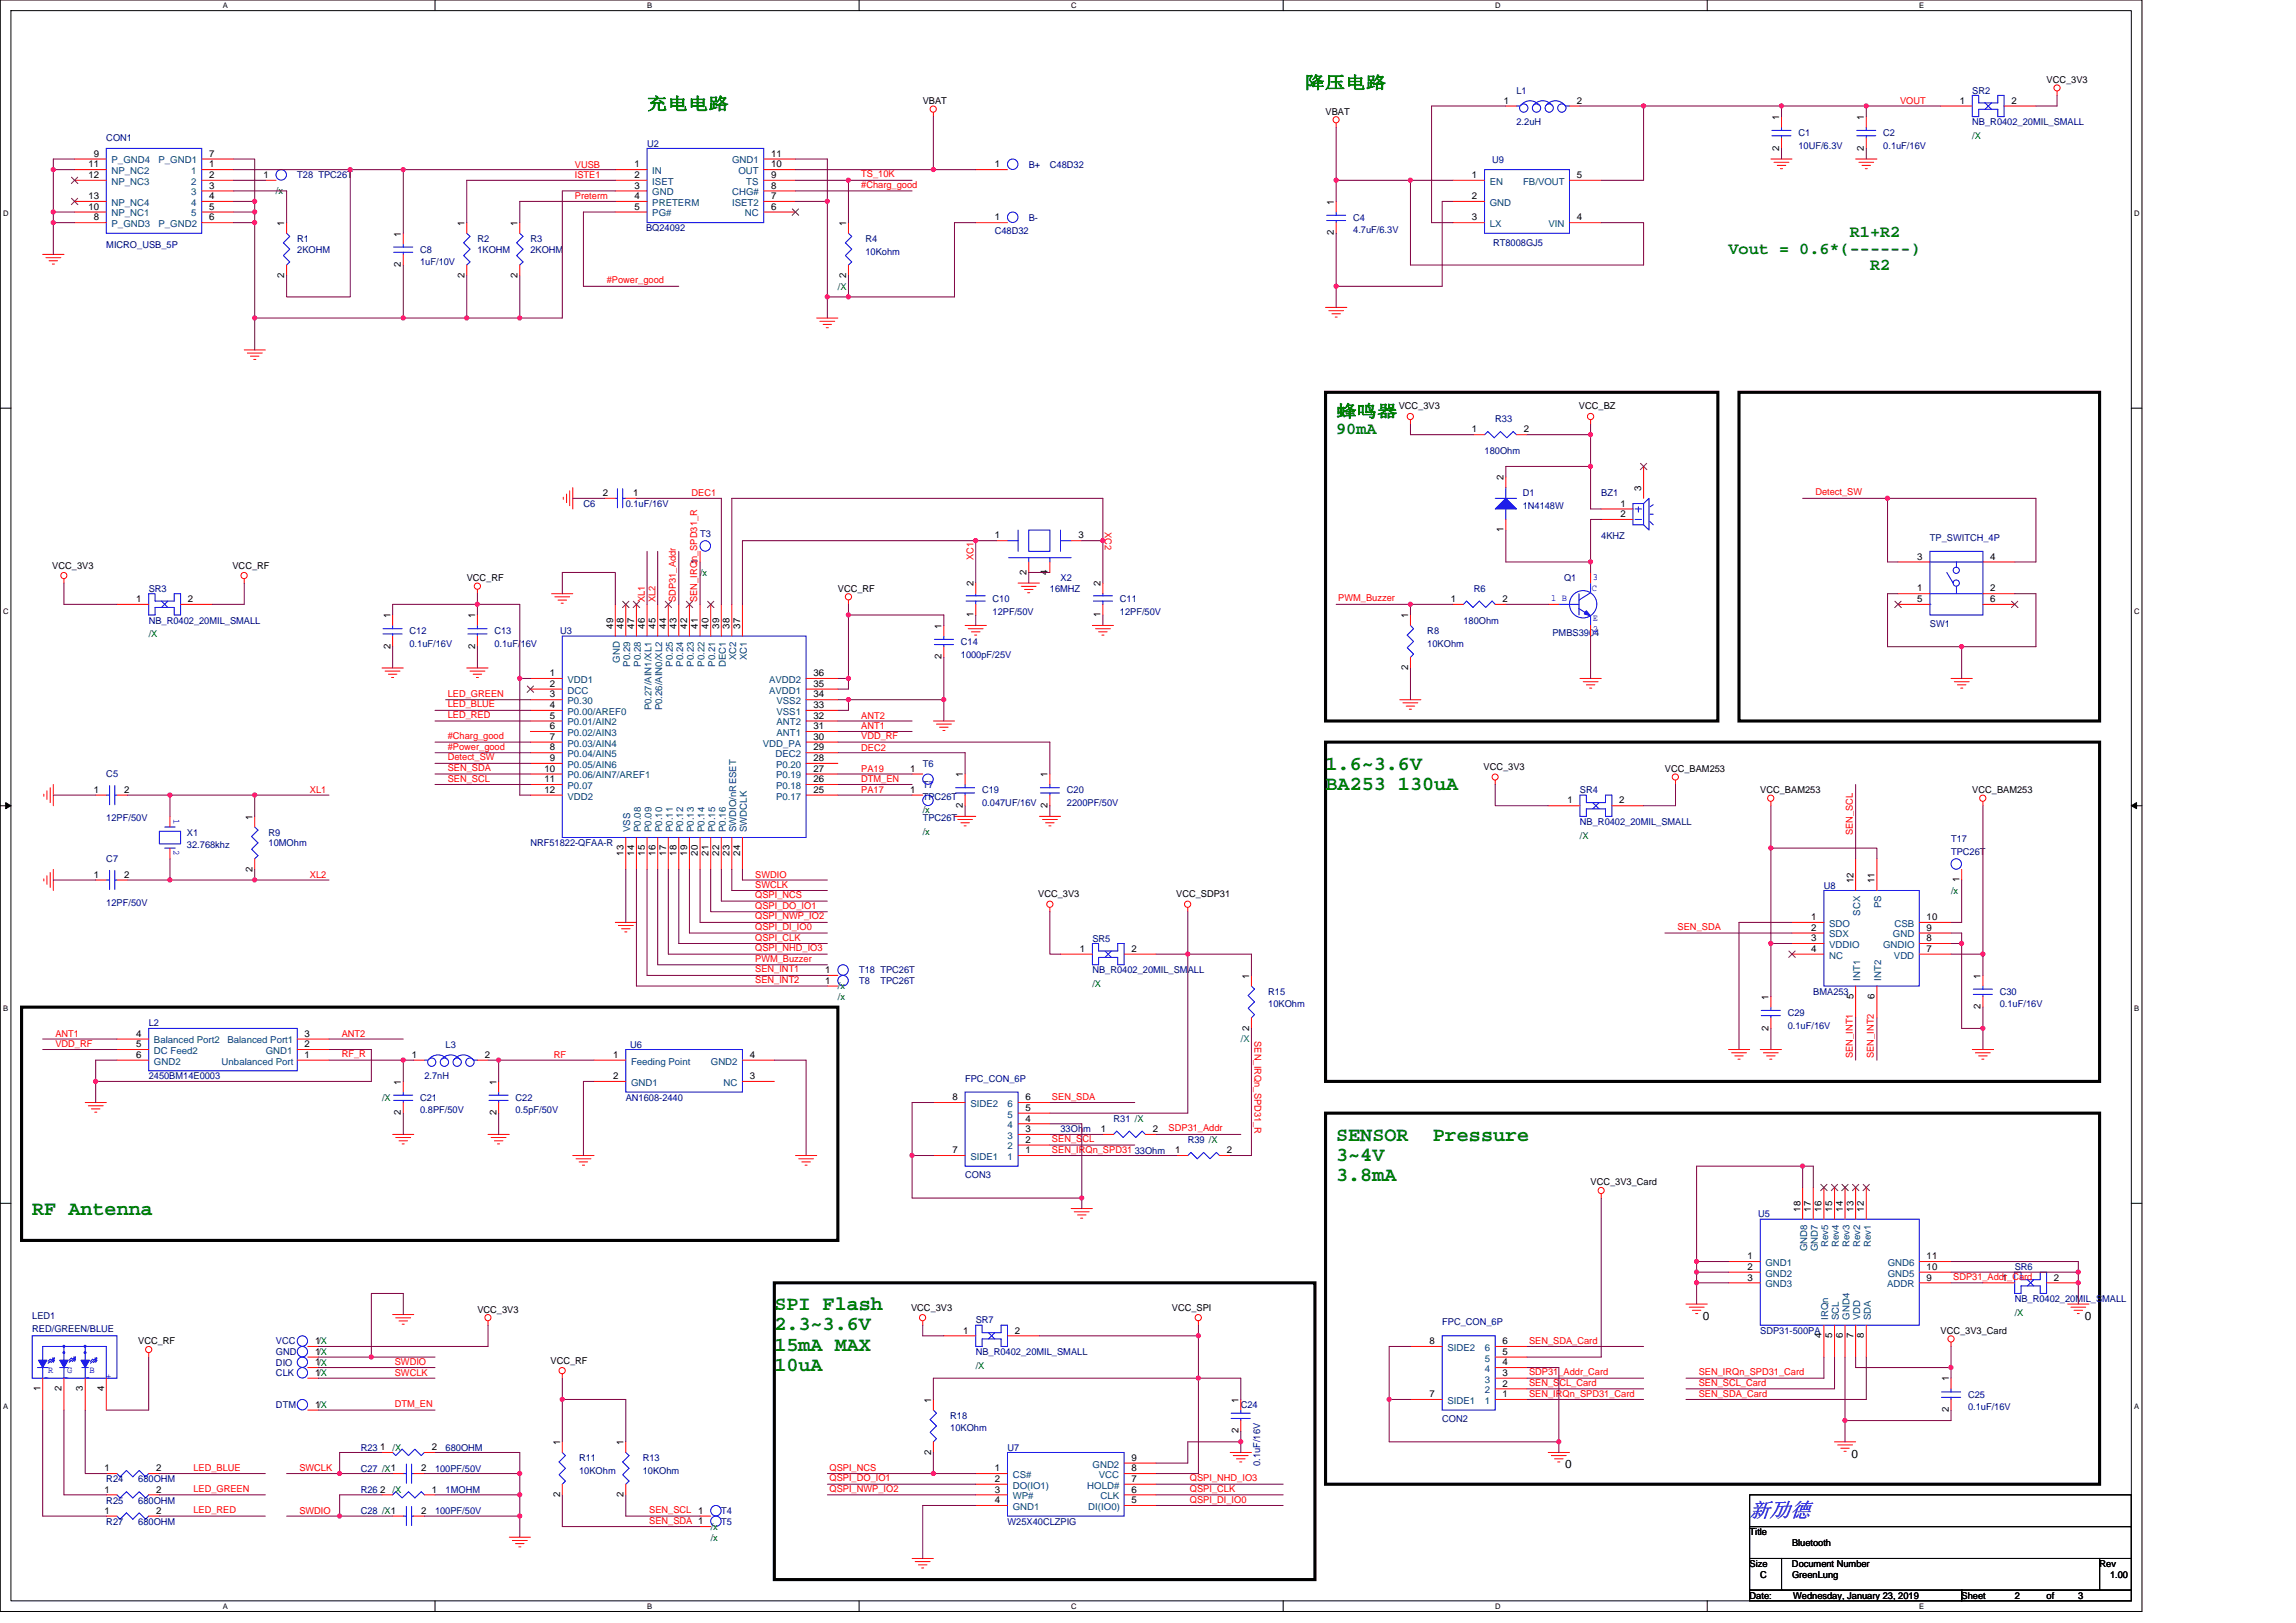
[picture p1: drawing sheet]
<svg xmlns="http://www.w3.org/2000/svg" width="297mm" height="210mm" viewBox="0 0 297 210" stroke-linecap="round" stroke-linejoin="round" font-family="sans-serif">
<defs><g id="words">
<text font-size="2.8" fill="#0080ff" x="226.4" y="196.3">新劢德</text>
<g font-size="2.6" fill="#008000">
<text x="171.5" y="99.6">1.6~3.6V</text>
<text x="171.5" y="102.2">BA253 130uA</text>
<text x="172.9" y="147.6">SENSOR</text>
<text x="185.4" y="147.6">Pressure</text>
<text x="172.9" y="150.2">3~4V</text>
<text x="172.9" y="152.8">3.8mA</text>
<text x="4.2" y="157.2">RF Antenna</text>
<text x="100.2" y="169.5">SPI Flash</text>
<text x="100.2" y="172.1">2.3~3.6V</text>
<text x="100.2" y="174.7">15mA MAX</text>
<text x="100.2" y="177.3">10uA</text>
</g>
<g font-size="2.2" fill="#008000">
<text x="168.8" y="11.4">降压电路</text>
<text x="83.7" y="14.2">充电电路</text>
<text x="223.6" y="32.8">Vout = 0.6*(------)</text>
<text x="239.3" y="30.6">R1+R2</text>
<text x="241.9" y="35">R2</text>
<text x="172.9" y="54">蜂鸣器</text>
<text x="172.9" y="56.1">90mA</text>
</g>
<g font-size="1.5">
<text x="220.3" y="170.8">0</text>
<text x="269.7" y="170.8">0</text>
<text x="202.5" y="189.9">0</text>
<text x="239.5" y="188.6">0</text>
</g>
<g font-size="1.2">
<text x="264.8" y="10.7">VCC_3V3</text>
<text x="119.4" y="13.5">VBAT</text>
<text x="171.5" y="14.8">VBAT</text>
<text x="194.6" y="13.4">1</text>
<text x="204" y="13.4">2</text>
<text x="230.2" y="15.5" transform="rotate(-90 230.2 15.5)">1</text>
<text x="241.1" y="15.5" transform="rotate(-90 241.1 15.5)">1</text>
<text x="253.5" y="13.4">1</text>
<text x="260.2" y="13.4">2</text>
<text x="11.4" y="21.7">11</text>
<text x="11.4" y="23">12</text>
<text x="12.1" y="20.3">9</text>
<text x="27" y="23">2</text>
<text x="27" y="21.7">1</text>
<text x="27" y="20.3">7</text>
<text x="34.1" y="23">1</text>
<text x="82.1" y="21.7">1</text>
<text x="82.1" y="23">2</text>
<text x="99.8" y="20.3">11</text>
<text x="99.8" y="21.7">10</text>
<text x="99.8" y="23">9</text>
<text x="128.7" y="21.7">1</text>
<text x="190.4" y="23">1</text>
<text x="204" y="23">5</text>
<text x="230.2" y="19.5" transform="rotate(-90 230.2 19.5)">2</text>
<text x="241.1" y="19.5" transform="rotate(-90 241.1 19.5)">2</text>
<text x="11.4" y="27.1">10</text>
<text x="11.4" y="25.8">13</text>
<text x="12.1" y="28.5">8</text>
<text x="27" y="27.1">5</text>
<text x="27" y="25.8">4</text>
<text x="27" y="24.4">3</text>
<text x="27" y="28.5">6</text>
<text x="36.8" y="29.2" transform="rotate(-90 36.8 29.2)">1</text>
<text x="60.1" y="29.2" transform="rotate(-90 60.1 29.2)">1</text>
<text x="66.9" y="29.2" transform="rotate(-90 66.9 29.2)">1</text>
<text x="82.1" y="24.4">3</text>
<text x="82.1" y="25.8">4</text>
<text x="82.1" y="27.1">5</text>
<text x="99.8" y="27.1">6</text>
<text x="99.8" y="25.8">7</text>
<text x="99.8" y="24.4">8</text>
<text x="109.5" y="29.2" transform="rotate(-90 109.5 29.2)">1</text>
<text x="128.7" y="28.5">1</text>
<text x="172.6" y="26.5" transform="rotate(-90 172.6 26.5)">1</text>
<text x="190.4" y="25.8">2</text>
<text x="190.4" y="28.5">3</text>
<text x="204" y="28.5">4</text>
<text x="36.8" y="35.9" transform="rotate(-90 36.8 35.9)">2</text>
<text x="51.9" y="34.6" transform="rotate(-90 51.9 34.6)">2</text>
<text x="51.9" y="30.6" transform="rotate(-90 51.9 30.6)">1</text>
<text x="60.1" y="35.9" transform="rotate(-90 60.1 35.9)">2</text>
<text x="66.9" y="35.9" transform="rotate(-90 66.9 35.9)">2</text>
<text x="109.5" y="35.9" transform="rotate(-90 109.5 35.9)">2</text>
<text x="172.6" y="30.5" transform="rotate(-90 172.6 30.5)">2</text>
<text x="181" y="53">VCC_3V3</text>
<text x="204.3" y="53">VCC_BZ</text>
<text x="190.4" y="55.9">1</text>
<text x="197.1" y="55.9">2</text>
<text x="78" y="64.2">2</text>
<text x="81.9" y="64.2">1</text>
<text x="194.5" y="62.1" transform="rotate(-90 194.5 62.1)">2</text>
<text x="209.6" y="65.6">1</text>
<text x="212.3" y="63.5" transform="rotate(-90 212.3 63.5)">3</text>
<text x="128.7" y="69.7">1</text>
<text x="139.5" y="69.7">3</text>
<text x="194.5" y="68.9" transform="rotate(-90 194.5 68.9)">1</text>
<text x="209.6" y="66.9">2</text>
<text x="6.8" y="73.6">VCC_3V3</text>
<text x="17.6" y="77.9">1</text>
<text x="24.3" y="77.9">2</text>
<text x="30.1" y="73.6">VCC_RF</text>
<text x="60.4" y="75.2">VCC_RF</text>
<text x="90.3" y="73" transform="rotate(-90 90.3 73)">1</text>
<text x="108.4" y="76.6">VCC_RF</text>
<text x="125.9" y="75.9" transform="rotate(-90 125.9 75.9)">2</text>
<text x="132.8" y="74.4" transform="rotate(-90 132.8 74.4)">2</text>
<text x="135.5" y="74.4" transform="rotate(-90 135.5 74.4)">4</text>
<text x="142.4" y="75.9" transform="rotate(-90 142.4 75.9)">2</text>
<text x="187.7" y="77.9">1</text>
<text x="194.4" y="77.9">2</text>
<text x="248" y="76.5">1</text>
<text x="248" y="72.4">3</text>
<text x="248" y="77.9">5</text>
<text x="257.5" y="76.5">2</text>
<text x="257.5" y="72.4">4</text>
<text x="257.5" y="77.9">6</text>
<text x="50.5" y="83.9" transform="rotate(-90 50.5 83.9)">2</text>
<text x="50.5" y="80" transform="rotate(-90 50.5 80)">1</text>
<text x="61.5" y="83.9" transform="rotate(-90 61.5 83.9)">2</text>
<text x="61.5" y="80" transform="rotate(-90 61.5 80)">1</text>
<text x="79.3" y="81.3" transform="rotate(-90 79.3 81.3)">49</text>
<text x="80.7" y="81.3" transform="rotate(-90 80.7 81.3)">48</text>
<text x="82" y="81.3" transform="rotate(-90 82 81.3)">47</text>
<text x="83.4" y="81.3" transform="rotate(-90 83.4 81.3)">46</text>
<text x="84.8" y="81.3" transform="rotate(-90 84.8 81.3)">45</text>
<text x="86.2" y="81.3" transform="rotate(-90 86.2 81.3)">44</text>
<text x="87.5" y="81.3" transform="rotate(-90 87.5 81.3)">43</text>
<text x="88.9" y="81.3" transform="rotate(-90 88.9 81.3)">42</text>
<text x="90.3" y="81.3" transform="rotate(-90 90.3 81.3)">41</text>
<text x="91.6" y="81.3" transform="rotate(-90 91.6 81.3)">40</text>
<text x="93" y="81.3" transform="rotate(-90 93 81.3)">39</text>
<text x="94.4" y="81.3" transform="rotate(-90 94.4 81.3)">38</text>
<text x="95.8" y="81.3" transform="rotate(-90 95.8 81.3)">37</text>
<text x="121.8" y="81.3" transform="rotate(-90 121.8 81.3)">1</text>
<text x="125.9" y="79.8" transform="rotate(-90 125.9 79.8)">1</text>
<text x="142.4" y="79.8" transform="rotate(-90 142.4 79.8)">1</text>
<text x="182.2" y="80" transform="rotate(-90 182.2 80)">1</text>
<text x="71.1" y="87.5">1</text>
<text x="71.1" y="88.9">2</text>
<text x="105.2" y="88.9">35</text>
<text x="105.2" y="87.5">36</text>
<text x="121.8" y="85.3" transform="rotate(-90 121.8 85.3)">2</text>
<text x="182.2" y="86.7" transform="rotate(-90 182.2 86.7)">2</text>
<text x="71.1" y="90.2">3</text>
<text x="71.1" y="91.6">4</text>
<text x="71.1" y="93">5</text>
<text x="71.1" y="94.3">6</text>
<text x="71.1" y="95.7">7</text>
<text x="105.2" y="95.7">30</text>
<text x="105.2" y="94.3">31</text>
<text x="105.2" y="93">32</text>
<text x="105.2" y="91.6">33</text>
<text x="105.2" y="90.2">34</text>
<text x="70.4" y="99.8">10</text>
<text x="70.4" y="101.2">11</text>
<text x="71.1" y="97.1">8</text>
<text x="71.1" y="98.5">9</text>
<text x="105.2" y="101.2">26</text>
<text x="105.2" y="99.8">27</text>
<text x="105.2" y="98.5">28</text>
<text x="105.2" y="97.1">29</text>
<text x="117.7" y="99.8">1</text>
<text x="124.6" y="100.5" transform="rotate(-90 124.6 100.5)">1</text>
<text x="135.5" y="100.5" transform="rotate(-90 135.5 100.5)">1</text>
<text x="191.9" y="99.6">VCC_3V3</text>
<text x="215.4" y="99.9">VCC_BAM253</text>
<text x="12.1" y="102.6">1</text>
<text x="16.1" y="102.6">2</text>
<text x="32.7" y="106" transform="rotate(-90 32.7 106)">1</text>
<text x="70.4" y="102.6">12</text>
<text x="105.2" y="102.6">25</text>
<text x="117.7" y="102.6">1</text>
<text x="124.6" y="104.5" transform="rotate(-90 124.6 104.5)">2</text>
<text x="135.5" y="104.5" transform="rotate(-90 135.5 104.5)">2</text>
<text x="202.8" y="103.9">1</text>
<text x="209.5" y="103.9">2</text>
<text x="227.7" y="102.6">VCC_BAM253</text>
<text x="255.2" y="102.6">VCC_BAM253</text>
<text x="12.1" y="113.6">1</text>
<text x="16.1" y="113.6">2</text>
<text x="32.7" y="112.8" transform="rotate(-90 32.7 112.8)">2</text>
<text x="80.7" y="110.7" transform="rotate(-90 80.7 110.7)">13</text>
<text x="82" y="110.7" transform="rotate(-90 82 110.7)">14</text>
<text x="83.4" y="110.7" transform="rotate(-90 83.4 110.7)">15</text>
<text x="84.8" y="110.7" transform="rotate(-90 84.8 110.7)">16</text>
<text x="86.2" y="110.7" transform="rotate(-90 86.2 110.7)">17</text>
<text x="87.5" y="110.7" transform="rotate(-90 87.5 110.7)">18</text>
<text x="88.9" y="110.7" transform="rotate(-90 88.9 110.7)">19</text>
<text x="90.3" y="110.7" transform="rotate(-90 90.3 110.7)">20</text>
<text x="91.6" y="110.7" transform="rotate(-90 91.6 110.7)">21</text>
<text x="93" y="110.7" transform="rotate(-90 93 110.7)">22</text>
<text x="94.4" y="110.7" transform="rotate(-90 94.4 110.7)">23</text>
<text x="95.8" y="110.7" transform="rotate(-90 95.8 110.7)">24</text>
<text x="134.3" y="116.1">VCC_3V3</text>
<text x="152.2" y="116.1">VCC_SDP31</text>
<text x="234.3" y="119">1</text>
<text x="239.8" y="114.3" transform="rotate(-90 239.8 114.3)">12</text>
<text x="242.5" y="114.3" transform="rotate(-90 242.5 114.3)">11</text>
<text x="249.3" y="119">10</text>
<text x="253.5" y="114.1" transform="rotate(-90 253.5 114.1)">1</text>
<text x="106.8" y="125.9">1</text>
<text x="139.7" y="123.1">1</text>
<text x="146.4" y="123.1">2</text>
<text x="234.3" y="120.4">2</text>
<text x="234.3" y="121.8">3</text>
<text x="234.3" y="123.1">4</text>
<text x="249.3" y="120.4">9</text>
<text x="249.3" y="123.1">7</text>
<text x="249.3" y="121.8">8</text>
<text x="106.8" y="127.3">1</text>
<text x="161.6" y="126.6" transform="rotate(-90 161.6 126.6)">1</text>
<text x="228.8" y="129.3" transform="rotate(-90 228.8 129.3)">1</text>
<text x="239.8" y="129.2" transform="rotate(-90 239.8 129.2)">5</text>
<text x="242.5" y="129.2" transform="rotate(-90 242.5 129.2)">6</text>
<text x="256.2" y="130.6" transform="rotate(-90 256.2 130.6)">2</text>
<text x="256.2" y="126.6" transform="rotate(-90 256.2 126.6)">1</text>
<text x="17.6" y="136.9">6</text>
<text x="17.6" y="134.1">4</text>
<text x="17.6" y="135.5">5</text>
<text x="39.4" y="134.1">3</text>
<text x="39.4" y="136.9">1</text>
<text x="39.4" y="135.5">2</text>
<text x="53.3" y="136.9">1</text>
<text x="62.7" y="136.9">2</text>
<text x="79.3" y="136.9">1</text>
<text x="97" y="136.9">4</text>
<text x="161.6" y="133.3" transform="rotate(-90 161.6 133.3)">2</text>
<text x="228.8" y="133.3" transform="rotate(-90 228.8 133.3)">2</text>
<text x="51.9" y="140.3" transform="rotate(-90 51.9 140.3)">1</text>
<text x="64.2" y="140.3" transform="rotate(-90 64.2 140.3)">1</text>
<text x="79.3" y="139.6">2</text>
<text x="97" y="139.6">3</text>
<text x="123.2" y="142.3">8</text>
<text x="132.7" y="142.3">6</text>
<text x="132.7" y="143.7">5</text>
<text x="51.9" y="144.3" transform="rotate(-90 51.9 144.3)">2</text>
<text x="64.2" y="144.3" transform="rotate(-90 64.2 144.3)">2</text>
<text x="123.2" y="149.2">7</text>
<text x="132.7" y="145.1">4</text>
<text x="132.7" y="146.5">3</text>
<text x="132.7" y="147.8">2</text>
<text x="132.7" y="149.2">1</text>
<text x="142.4" y="146.5">1</text>
<text x="149.1" y="146.5">2</text>
<text x="152" y="149.2">1</text>
<text x="158.7" y="149.2">2</text>
<text x="205.8" y="153.4">VCC_3V3_Card</text>
<text x="232.9" y="156.8" transform="rotate(-90 232.9 156.8)">18</text>
<text x="234.3" y="156.8" transform="rotate(-90 234.3 156.8)">17</text>
<text x="235.7" y="156.8" transform="rotate(-90 235.7 156.8)">16</text>
<text x="237" y="156.8" transform="rotate(-90 237 156.8)">15</text>
<text x="238.4" y="156.8" transform="rotate(-90 238.4 156.8)">14</text>
<text x="239.8" y="156.8" transform="rotate(-90 239.8 156.8)">13</text>
<text x="241.1" y="156.8" transform="rotate(-90 241.1 156.8)">12</text>
<text x="226.1" y="162.9">1</text>
<text x="226.1" y="164.3">2</text>
<text x="226.1" y="165.7">3</text>
<text x="249.3" y="165.7">9</text>
<text x="249.3" y="164.3">10</text>
<text x="249.3" y="162.9">11</text>
<text x="259" y="165.7">1</text>
<text x="265.7" y="165.7">2</text>
<text x="17.9" y="173.9">VCC_RF</text>
<text x="40.8" y="173.9">1/X</text>
<text x="61.8" y="169.8">VCC_3V3</text>
<text x="117.9" y="169.6">VCC_3V3</text>
<text x="124.6" y="172.5">1</text>
<text x="131.3" y="172.5">2</text>
<text x="151.6" y="169.6">VCC_SPI</text>
<text x="185" y="173.9">8</text>
<text x="194.4" y="173.9">6</text>
<text x="235.7" y="173.1" transform="rotate(-90 235.7 173.1)">4</text>
<text x="237" y="173.1" transform="rotate(-90 237 173.1)">5</text>
<text x="238.4" y="173.1" transform="rotate(-90 238.4 173.1)">6</text>
<text x="239.8" y="173.1" transform="rotate(-90 239.8 173.1)">7</text>
<text x="241.1" y="173.1" transform="rotate(-90 241.1 173.1)">8</text>
<text x="251.1" y="172.6">VCC_3V3_Card</text>
<text x="5.2" y="180" transform="rotate(-90 5.2 180)">1</text>
<text x="8" y="180" transform="rotate(-90 8 180)">2</text>
<text x="10.7" y="180" transform="rotate(-90 10.7 180)">3</text>
<text x="13.5" y="180" transform="rotate(-90 13.5 180)">4</text>
<text x="40.8" y="175.3">1/X</text>
<text x="40.8" y="176.6">1/X</text>
<text x="40.8" y="178">1/X</text>
<text x="71.2" y="176.4">VCC_RF</text>
<text x="194.4" y="175.3">5</text>
<text x="194.4" y="176.6">4</text>
<text x="194.4" y="178">3</text>
<text x="194.4" y="179.4">2</text>
<text x="252.1" y="178.7" transform="rotate(-90 252.1 178.7)">1</text>
<text x="40.8" y="182.1">1/X</text>
<text x="120.5" y="181.5" transform="rotate(-90 120.5 181.5)">1</text>
<text x="160.2" y="185.4" transform="rotate(-90 160.2 185.4)">2</text>
<text x="160.2" y="181.5" transform="rotate(-90 160.2 181.5)">1</text>
<text x="185" y="180.8">7</text>
<text x="194.4" y="180.8">1</text>
<text x="252.1" y="182.7" transform="rotate(-90 252.1 182.7)">2</text>
<text x="13.5" y="190.4">1</text>
<text x="20.2" y="190.4">2</text>
<text x="49.2" y="187.6">1</text>
<text x="54.5" y="190.4">2</text>
<text x="55.9" y="187.6">2</text>
<text x="72.5" y="187" transform="rotate(-90 72.5 187)">1</text>
<text x="80.7" y="187" transform="rotate(-90 80.7 187)">1</text>
<text x="120.5" y="188.2" transform="rotate(-90 120.5 188.2)">2</text>
<text x="128.7" y="190.4">1</text>
<text x="128.7" y="191.7">2</text>
<text x="146.4" y="189">9</text>
<text x="146.4" y="191.7">7</text>
<text x="146.4" y="190.4">8</text>
<text x="13.5" y="195.9">1</text>
<text x="13.5" y="193.1">1</text>
<text x="20.2" y="195.9">2</text>
<text x="20.2" y="193.1">2</text>
<text x="49.2" y="193.1">2</text>
<text x="54.5" y="195.9">2</text>
<text x="55.9" y="193.1">1</text>
<text x="72.5" y="193.7" transform="rotate(-90 72.5 193.7)">2</text>
<text x="80.7" y="193.7" transform="rotate(-90 80.7 193.7)">2</text>
<text x="90.3" y="195.9">1</text>
<text x="128.7" y="193.1">3</text>
<text x="128.7" y="194.5">4</text>
<text x="146.4" y="194.5">5</text>
<text x="146.4" y="193.1">6</text>
<text x="226.4" y="198.6">Title</text>
<text x="226.4" y="202.8">Size</text>
<text x="231.8" y="202.8">Document Number</text>
<text x="231.8" y="200">Bluetooth</text>
<text x="271.6" y="202.8">Rev</text>
<text x="226.4" y="206.9">Date:</text>
<text x="227.7" y="204.1">C</text>
<text x="231.8" y="204.1">GreenLung</text>
<text x="232" y="206.9">Wednesday, January 23, 2019</text>
<text x="253.8" y="206.9">Sheet</text>
<text x="260.6" y="206.9">2</text>
<text x="264.8" y="206.9">of</text>
<text x="268.9" y="206.9">3</text>
<text x="273" y="204.1">1.00</text>
</g>
<g font-size="1.2" fill="#000080">
<text x="196.2" y="12.1">L1</text>
<text x="196.2" y="16.2">2.2uH</text>
<text x="232.7" y="17.6">C1</text>
<text x="243.6" y="17.6">C2</text>
<text x="255.2" y="12.1">SR2</text>
<text x="255.2" y="16.2">NB_R0402_20MIL_SMALL</text>
<text x="13.8" y="18.3">CON1</text>
<text x="38.5" y="23.1">T28 TPC26T</text>
<text x="83.7" y="19">U2</text>
<text x="133.1" y="21.7">B+</text>
<text x="135.8" y="21.7">C48D32</text>
<text x="193" y="21.1">U9</text>
<text x="232.7" y="19.2">10UF/6.3V</text>
<text x="243.6" y="19.2">0.1uF/16V</text>
<text x="83.6" y="29.9">BQ24092</text>
<text x="133.1" y="28.6">B-</text>
<text x="175.1" y="28.6">C4</text>
<text x="13.8" y="32.1">MICRO_USB_5P</text>
<text x="38.5" y="31.3">R1</text>
<text x="38.5" y="32.7">2KOHM</text>
<text x="54.4" y="32.7">C8</text>
<text x="54.4" y="34.3">1uF/10V</text>
<text x="61.8" y="31.3">R2</text>
<text x="61.8" y="32.7">1KOHM</text>
<text x="68.6" y="31.3">R3</text>
<text x="68.6" y="32.7">2KOHM</text>
<text x="112" y="31.3">R4</text>
<text x="112" y="33">10Kohm</text>
<text x="128.7" y="30.3">C48D32</text>
<text x="175.1" y="30.2">4.7uF/6.3V</text>
<text x="193.2" y="31.9">RT8008GJ5</text>
<text x="192.1" y="58.7">180Ohm</text>
<text x="193.4" y="54.6">R33</text>
<text x="75.5" y="65.6">C6</text>
<text x="81" y="65.6">0.1uF/16V</text>
<text x="197" y="64.2">D1</text>
<text x="197" y="65.9">1N4148W</text>
<text x="207.2" y="64.2">BZ1</text>
<text x="90.6" y="69.4">T3</text>
<text x="207.2" y="69.7">4KHZ</text>
<text x="249.7" y="70">TP_SWITCH_4P</text>
<text x="19.2" y="76.6">SR3</text>
<text x="128.4" y="77.9">C10</text>
<text x="135.8" y="76.6">16MHZ</text>
<text x="137.2" y="75.2">X2</text>
<text x="144.9" y="77.9">C11</text>
<text x="190.7" y="76.6">R6</text>
<text x="202.3" y="75.2">Q1</text>
<text x="19.2" y="80.7">NB_R0402_20MIL_SMALL</text>
<text x="53" y="82">C12</text>
<text x="53" y="83.7">0.1uF/16V</text>
<text x="64" y="82">C13</text>
<text x="64" y="83.7">0.1uF/16V</text>
<text x="72.5" y="82">U3</text>
<text x="124.3" y="83.4">C14</text>
<text x="128.4" y="79.6">12PF/50V</text>
<text x="144.9" y="79.6">12PF/50V</text>
<text x="184.7" y="82">R8</text>
<text x="184.7" y="83.7">10KOhm</text>
<text x="189.3" y="80.7">180Ohm</text>
<text x="200.8" y="82.3">PMBS3904</text>
<text x="249.7" y="81.1">SW1</text>
<text x="124.3" y="85.1">1000pF/25V</text>
<text x="13.8" y="100.6">C5</text>
<text x="119.4" y="101.9">T7</text>
<text x="119.4" y="99.2">T6</text>
<text x="13.8" y="106.2">12PF/50V</text>
<text x="119.4" y="106.2">TPC26T</text>
<text x="119.4" y="103.4">TPC26T</text>
<text x="127.1" y="102.6">C19</text>
<text x="127.1" y="104.3">0.047UF/16V</text>
<text x="138" y="102.6">C20</text>
<text x="138" y="104.3">2200PF/50V</text>
<text x="204.4" y="102.6">SR4</text>
<text x="204.4" y="106.7">NB_R0402_20MIL_SMALL</text>
<text x="13.8" y="111.5">C7</text>
<text x="24.2" y="108.1">X1</text>
<text x="24.2" y="109.7">32.768khz</text>
<text x="34.8" y="108.1">R9</text>
<text x="34.8" y="109.5">10MOhm</text>
<text x="68.6" y="109.5">NRF51822-QFAA-R</text>
<text x="252.4" y="108.9">T17</text>
<text x="252.4" y="110.6">TPC26T</text>
<text x="13.8" y="117.2">12PF/50V</text>
<text x="236" y="115">U8</text>
<text x="111.1" y="125.9">T18 TPC26T</text>
<text x="141.3" y="121.8">SR5</text>
<text x="141.3" y="125.9">NB_R0402_20MIL_SMALL</text>
<text x="111.1" y="127.3">T8</text>
<text x="113.9" y="127.3">TPC26T</text>
<text x="164.1" y="128.7">R15</text>
<text x="164.1" y="130.3">10KOhm</text>
<text x="231.3" y="131.4">C29</text>
<text x="234.6" y="128.7">BMA253</text>
<text x="258.7" y="128.7">C30</text>
<text x="258.7" y="130.3">0.1uF/16V</text>
<text x="19.2" y="132.8">L2</text>
<text x="57.7" y="135.6">L3</text>
<text x="81.5" y="135.6">U6</text>
<text x="231.3" y="133.1">0.1uF/16V</text>
<text x="19.2" y="139.7">2450BM14E0003</text>
<text x="54.4" y="142.4">C21</text>
<text x="54.9" y="139.7">2.7nH</text>
<text x="66.7" y="142.4">C22</text>
<text x="81" y="142.4">AN1608-2440</text>
<text x="124.9" y="139.9">FPC_CON_6P</text>
<text x="54.4" y="144">0.8PF/50V</text>
<text x="66.7" y="144">0.5pF/50V</text>
<text x="137.2" y="146.5">33Ohm</text>
<text x="144.1" y="145.1">R31 /X</text>
<text x="146.8" y="149.3">33Ohm</text>
<text x="153.7" y="147.9">R39 /X</text>
<text x="124.9" y="152.4">CON3</text>
<text x="227.5" y="157.5">U5</text>
<text x="260.6" y="164.3">SR6</text>
<text x="4.2" y="170.6">LED1</text>
<text x="4.2" y="172.3">RED/GREEN/BLUE</text>
<text x="35.7" y="173.9">VCC</text>
<text x="126.2" y="171.2">SR7</text>
<text x="186.6" y="171.5">FPC_CON_6P</text>
<text x="227.7" y="172.6">SDP31-500PA</text>
<text x="260.6" y="168.5">NB_R0402_20MIL_SMALL</text>
<text x="35.7" y="175.3">GND</text>
<text x="35.7" y="176.7">DIO</text>
<text x="35.7" y="178.1">CLK</text>
<text x="126.2" y="175.3">NB_R0402_20MIL_SMALL</text>
<text x="35.7" y="182.2">DTM</text>
<text x="122.9" y="183.6">R18</text>
<text x="122.9" y="185.2">10KOhm</text>
<text x="160.5" y="182.2">C24</text>
<text x="186.6" y="184">CON2</text>
<text x="254.6" y="180.8">C25</text>
<text x="254.6" y="182.5">0.1uF/16V</text>
<text x="13.8" y="191.8">R24</text>
<text x="17.9" y="191.8">680OHM</text>
<text x="46.7" y="190.4">C27 /X1</text>
<text x="46.7" y="187.7">R23</text>
<text x="56.3" y="190.4">100PF/50V</text>
<text x="57.7" y="187.7">680OHM</text>
<text x="74.9" y="189">R11</text>
<text x="74.9" y="190.7">10KOhm</text>
<text x="83.2" y="189">R13</text>
<text x="83.2" y="190.7">10KOhm</text>
<text x="130.3" y="187.7">U7</text>
<text x="163" y="189.7" transform="rotate(-90 163 189.7)">0.1uF/16V</text>
<text x="13.8" y="197.3">R27</text>
<text x="13.8" y="194.5">R25</text>
<text x="17.9" y="197.3">680OHM</text>
<text x="17.9" y="194.5">680OHM</text>
<text x="46.7" y="195.9">C28 /X1</text>
<text x="46.7" y="193.1">R26</text>
<text x="56.3" y="195.9">100PF/50V</text>
<text x="57.7" y="193.1">1MOHM</text>
<text x="93.3" y="197.3">T5</text>
<text x="93.3" y="195.9">T4</text>
<text x="130.3" y="197.3">W25X40CLZPIG</text>
</g>
<g font-size="1.2" fill="#f00">
<text x="245.8" y="13.4">VOUT</text>
<text x="74.4" y="21.7">VUSB</text>
<text x="74.4" y="23.1">ISTE1</text>
<text x="111.4" y="22.9">TS_10K</text>
<text x="74.4" y="25.8">Preterm</text>
<text x="111.4" y="24.3">#Charg_good</text>
<text x="78.5" y="36.7">#Power_good</text>
<text x="89.5" y="64.2">DEC1</text>
<text x="234.9" y="64.1">Detect_SW</text>
<text x="143" y="68.9" transform="rotate(90 143 68.9)">XC2</text>
<text x="83.4" y="77.9" transform="rotate(-90 83.4 77.9)">XL1</text>
<text x="84.8" y="77.9" transform="rotate(-90 84.8 77.9)">XL2</text>
<text x="87.4" y="77.9" transform="rotate(-90 87.4 77.9)">SDP31_Addr</text>
<text x="90.2" y="77.9" transform="rotate(-90 90.2 77.9)">SEN_IRQn_SPD31_R</text>
<text x="126" y="72.4" transform="rotate(-90 126 72.4)">XC1</text>
<text x="173.1" y="77.8">PWM_Buzzer</text>
<text x="57.9" y="91.5">LED_BLUE</text>
<text x="57.9" y="92.9">LED_RED</text>
<text x="57.9" y="90.1">LED_GREEN</text>
<text x="57.9" y="95.6">#Charg_good</text>
<text x="111.4" y="94.4">ANT1</text>
<text x="111.4" y="93">ANT2</text>
<text x="111.4" y="95.6">VDD_RF</text>
<text x="57.9" y="99.8">SEN_SDA</text>
<text x="57.9" y="101.1">SEN_SCL</text>
<text x="57.9" y="98.4">Detect_SW</text>
<text x="57.9" y="97">#Power_good</text>
<text x="111.4" y="97.1">DEC2</text>
<text x="111.4" y="101.1">DTM_EN</text>
<text x="111.4" y="99.9">PA19</text>
<text x="40.1" y="102.6">XL1</text>
<text x="111.4" y="102.6">PA17</text>
<text x="40.1" y="113.6">XL2</text>
<text x="97.7" y="113.6">SWDIO</text>
<text x="239.7" y="108.1" transform="rotate(-90 239.7 108.1)">SEN_SCL</text>
<text x="97.7" y="114.9">SWCLK</text>
<text x="97.7" y="116.2">QSPI_NCS</text>
<text x="97.7" y="117.6">QSPI_DO_IO1</text>
<text x="97.7" y="119">QSPI_NWP_IO2</text>
<text x="97.7" y="125.8">SEN_INT1</text>
<text x="97.7" y="121.7">QSPI_CLK</text>
<text x="97.7" y="120.3">QSPI_DI_IO0</text>
<text x="97.7" y="123.1">QSPI_NHD_IO3</text>
<text x="97.7" y="124.4">PWM_Buzzer</text>
<text x="217" y="120.3">SEN_SDA</text>
<text x="97.7" y="127.2">SEN_INT2</text>
<text x="7.2" y="134.2">ANT1</text>
<text x="7.2" y="135.4">VDD_RF</text>
<text x="44.2" y="134.2">ANT2</text>
<text x="44.2" y="136.8">RF_R</text>
<text x="71.6" y="136.9">RF</text>
<text x="162.3" y="134.7" transform="rotate(90 162.3 134.7)">SEN_IRQn_SPD31_R</text>
<text x="239.7" y="136.9" transform="rotate(-90 239.7 136.9)">SEN_INT1</text>
<text x="242.4" y="136.9" transform="rotate(-90 242.4 136.9)">SEN_INT2</text>
<text x="136.1" y="142.3">SEN_SDA</text>
<text x="136.1" y="149.1">SEN_IRQn_SPD31</text>
<text x="136.1" y="147.8">SEN_SCL</text>
<text x="151.2" y="146.4">SDP31_Addr</text>
<text x="252.7" y="165.6">SDP31_Addr_Card</text>
<text x="197.8" y="173.8">SEN_SDA_Card</text>
<text x="51.1" y="176.7">SWDIO</text>
<text x="51.1" y="178">SWCLK</text>
<text x="197.8" y="179.3">SEN_SCL_Card</text>
<text x="197.8" y="177.9">SDP31_Addr_Card</text>
<text x="219.8" y="179.3">SEN_SCL_Card</text>
<text x="219.8" y="177.9">SEN_IRQn_SPD31_Card</text>
<text x="51.1" y="182.1">DTM_EN</text>
<text x="197.8" y="180.7">SEN_IRQn_SPD31_Card</text>
<text x="219.8" y="180.7">SEN_SDA_Card</text>
<text x="25" y="190.3">LED_BLUE</text>
<text x="38.7" y="190.4">SWCLK</text>
<text x="107.3" y="190.3">QSPI_NCS</text>
<text x="107.3" y="191.6">QSPI_DO_IO1</text>
<text x="153.9" y="191.6">QSPI_NHD_IO3</text>
<text x="25" y="193">LED_GREEN</text>
<text x="25" y="195.8">LED_RED</text>
<text x="38.7" y="195.9">SWDIO</text>
<text x="84" y="197.1">SEN_SDA 1</text>
<text x="84" y="195.8">SEN_SCL</text>
<text x="107.3" y="193">QSPI_NWP_IO2</text>
<text x="153.9" y="193">QSPI_CLK</text>
<text x="153.9" y="194.4">QSPI_DI_IO0</text>
</g>
<g font-size="1.2" fill="#008000">
<text x="255.2" y="18">/X</text>
<text x="35.7" y="25.1">/x</text>
<text x="108.4" y="37.5">/X</text>
<text x="90.6" y="74.5">/x</text>
<text x="19.2" y="82.5">/X</text>
<text x="119.4" y="108">/x</text>
<text x="119.4" y="105.2">/x</text>
<text x="204.4" y="108.5">/X</text>
<text x="252.4" y="115.7">/x</text>
<text x="108.4" y="129.4">/x</text>
<text x="108.4" y="128">/x</text>
<text x="141.3" y="127.7">/X</text>
<text x="49.4" y="142.4">/X</text>
<text x="260.6" y="170.2">/X</text>
<text x="126.2" y="177.1">/X</text>
<text x="50.8" y="187.7">/X</text>
<text x="50.8" y="193.1">/X</text>
<text x="91.9" y="198">/x</text>
<text x="91.9" y="199.3">/x</text>
</g>
<g font-size="1.2" fill="#004080">
<text x="14.4" y="21.1">P_GND4</text>
<text x="14.4" y="22.5">NP_NC2</text>
<text x="14.4" y="23.9">NP_NC3</text>
<text x="20.5" y="21.1">P_GND1</text>
<text x="24.7" y="23.9">2</text>
<text x="24.7" y="22.5">1</text>
<text x="84.4" y="22.5">IN</text>
<text x="84.4" y="23.9">ISET</text>
<text x="94.7" y="21.1">GND1</text>
<text x="95.5" y="22.5">OUT</text>
<text x="96.5" y="23.9">TS</text>
<text x="192.7" y="23.9">EN</text>
<text x="197" y="23.9">FB/VOUT</text>
<text x="14.4" y="29.4">P_GND3</text>
<text x="14.4" y="28">NP_NC1</text>
<text x="14.4" y="26.6">NP_NC4</text>
<text x="20.5" y="29.4">P_GND2</text>
<text x="24.7" y="28">5</text>
<text x="24.7" y="26.6">4</text>
<text x="24.7" y="25.3">3</text>
<text x="84.4" y="25.3">GND</text>
<text x="84.4" y="26.6">PRETERM</text>
<text x="84.4" y="28">PG#</text>
<text x="94.7" y="26.6">ISET2</text>
<text x="94.7" y="25.3">CHG#</text>
<text x="96.3" y="28">NC</text>
<text x="192.7" y="26.6">GND</text>
<text x="192.7" y="29.4">LX</text>
<text x="200.3" y="29.4">VIN</text>
<text x="73.4" y="88.3">VDD1</text>
<text x="73.4" y="89.7">DCC</text>
<text x="80.2" y="85.8" transform="rotate(-90 80.2 85.8)">GND</text>
<text x="81.5" y="86.2" transform="rotate(-90 81.5 86.2)">P0.29</text>
<text x="82.9" y="86.2" transform="rotate(-90 82.9 86.2)">P0.28</text>
<text x="87" y="86.2" transform="rotate(-90 87 86.2)">P0.25</text>
<text x="88.4" y="86.2" transform="rotate(-90 88.4 86.2)">P0.24</text>
<text x="89.8" y="86.2" transform="rotate(-90 89.8 86.2)">P0.23</text>
<text x="91.1" y="86.2" transform="rotate(-90 91.1 86.2)">P0.22</text>
<text x="92.5" y="86.2" transform="rotate(-90 92.5 86.2)">P0.21</text>
<text x="93.9" y="86.3" transform="rotate(-90 93.9 86.3)">DEC1</text>
<text x="95.2" y="85.4" transform="rotate(-90 95.2 85.4)">XC2</text>
<text x="96.6" y="85.4" transform="rotate(-90 96.6 85.4)">XC1</text>
<text x="99.5" y="89.7">AVDD1</text>
<text x="99.5" y="88.3">AVDD2</text>
<text x="73.4" y="91.1">P0.30</text>
<text x="73.4" y="92.5">P0.00/AREF0</text>
<text x="73.4" y="93.9">P0.01/AIN2</text>
<text x="73.4" y="95.2">P0.02/AIN3</text>
<text x="84.3" y="91.9" transform="rotate(-90 84.3 91.9)">P0.27/AIN1/XL1</text>
<text x="85.7" y="91.9" transform="rotate(-90 85.7 91.9)">P0.26/AIN0/XL2</text>
<text x="100.5" y="95.2">ANT1</text>
<text x="100.5" y="93.9">ANT2</text>
<text x="100.5" y="92.5">VSS1</text>
<text x="100.5" y="91.1">VSS2</text>
<text x="73.4" y="96.6">P0.03/AIN4</text>
<text x="73.4" y="98">P0.04/AIN5</text>
<text x="73.4" y="99.3">P0.05/AIN6</text>
<text x="73.4" y="100.7">P0.06/AIN7/AREF1</text>
<text x="98.7" y="96.6">VDD_PA</text>
<text x="100.3" y="98">DEC2</text>
<text x="100.4" y="100.7">P0.19</text>
<text x="100.4" y="99.3">P0.20</text>
<text x="73.4" y="102.1">P0.07</text>
<text x="73.4" y="103.4">VDD2</text>
<text x="81.5" y="107.7" transform="rotate(-90 81.5 107.7)">VSS</text>
<text x="82.9" y="107.7" transform="rotate(-90 82.9 107.7)">P0.08</text>
<text x="84.3" y="107.7" transform="rotate(-90 84.3 107.7)">P0.09</text>
<text x="85.7" y="107.7" transform="rotate(-90 85.7 107.7)">P0.10</text>
<text x="87" y="107.7" transform="rotate(-90 87 107.7)">P0.11</text>
<text x="88.4" y="107.7" transform="rotate(-90 88.4 107.7)">P0.12</text>
<text x="89.8" y="107.7" transform="rotate(-90 89.8 107.7)">P0.13</text>
<text x="91.1" y="107.7" transform="rotate(-90 91.1 107.7)">P0.14</text>
<text x="92.5" y="107.7" transform="rotate(-90 92.5 107.7)">P0.15</text>
<text x="93.9" y="107.7" transform="rotate(-90 93.9 107.7)">P0.16</text>
<text x="95.2" y="107.7" transform="rotate(-90 95.2 107.7)">SWDIO/nRESET</text>
<text x="96.6" y="107.7" transform="rotate(-90 96.6 107.7)">SWDCLK</text>
<text x="100.4" y="103.4">P0.17</text>
<text x="100.4" y="102.1">P0.18</text>
<text x="236.6" y="119.9">SDO</text>
<text x="240.6" y="118.4" transform="rotate(-90 240.6 118.4)">SCX</text>
<text x="243.4" y="117.5" transform="rotate(-90 243.4 117.5)">PS</text>
<text x="245.1" y="119.9">CSB</text>
<text x="236.6" y="121.3">SDX</text>
<text x="236.6" y="122.6">VDDIO</text>
<text x="236.6" y="124">NC</text>
<text x="243.6" y="122.6">GNDIO</text>
<text x="244.9" y="121.3">GND</text>
<text x="245" y="124">VDD</text>
<text x="240.6" y="126.9" transform="rotate(-90 240.6 126.9)">INT1</text>
<text x="243.4" y="126.9" transform="rotate(-90 243.4 126.9)">INT2</text>
<text x="19.9" y="137.7">GND2</text>
<text x="19.9" y="135">Balanced Port2</text>
<text x="19.9" y="136.4">DC Feed2</text>
<text x="28.7" y="137.7">Unbalanced Port</text>
<text x="29.4" y="135">Balanced Port1</text>
<text x="34.4" y="136.4">GND1</text>
<text x="81.6" y="137.7">Feeding Point</text>
<text x="92" y="137.7">GND2</text>
<text x="81.6" y="140.5">GND1</text>
<text x="93.6" y="140.5">NC</text>
<text x="125.5" y="143.2">SIDE2</text>
<text x="130.4" y="143.2">6</text>
<text x="130.4" y="144.6">5</text>
<text x="130.4" y="146">4</text>
<text x="130.4" y="147.3">3</text>
<text x="130.4" y="148.7">2</text>
<text x="125.5" y="150.1">SIDE1</text>
<text x="130.4" y="150.1">1</text>
<text x="233.8" y="161.9" transform="rotate(-90 233.8 161.9)">GND8</text>
<text x="235.2" y="161.9" transform="rotate(-90 235.2 161.9)">GND7</text>
<text x="236.5" y="161.3" transform="rotate(-90 236.5 161.3)">Rev5</text>
<text x="237.9" y="161.3" transform="rotate(-90 237.9 161.3)">Rev4</text>
<text x="239.3" y="161.3" transform="rotate(-90 239.3 161.3)">Rev3</text>
<text x="240.6" y="161.3" transform="rotate(-90 240.6 161.3)">Rev2</text>
<text x="242" y="161.3" transform="rotate(-90 242 161.3)">Rev1</text>
<text x="228.4" y="163.8">GND1</text>
<text x="228.4" y="165.2">GND2</text>
<text x="228.4" y="166.5">GND3</text>
<text x="244.1" y="166.5">ADDR</text>
<text x="244.2" y="165.2">GND5</text>
<text x="244.2" y="163.8">GND6</text>
<text x="236.5" y="170.8" transform="rotate(-90 236.5 170.8)">IRQn</text>
<text x="237.9" y="170.8" transform="rotate(-90 237.9 170.8)">SCL</text>
<text x="239.3" y="170.8" transform="rotate(-90 239.3 170.8)">GND4</text>
<text x="240.6" y="170.8" transform="rotate(-90 240.6 170.8)">VDD</text>
<text x="242" y="170.8" transform="rotate(-90 242 170.8)">SDA</text>
<text x="187.3" y="174.8">SIDE2</text>
<text x="192.1" y="174.8">6</text>
<text x="192.1" y="176.1">5</text>
<text x="192.1" y="177.5">4</text>
<text x="192.1" y="178.9">3</text>
<text x="187.3" y="181.6">SIDE1</text>
<text x="192.1" y="180.3">2</text>
<text x="192.1" y="181.6">1</text>
<text x="131" y="191.2">CS#</text>
<text x="141.3" y="189.9">GND2</text>
<text x="142.2" y="191.2">VCC</text>
<text x="131" y="192.6">DO(IO1)</text>
<text x="131" y="194">WP#</text>
<text x="131" y="195.3">GND1</text>
<text x="140.7" y="192.6">HOLD#</text>
<text x="140.8" y="195.3">DI(IO0)</text>
<text x="142.4" y="194">CLK</text>
</g>
<g font-size="1.2" fill="#00f">
<text x="200.7" y="77.8">1 B</text>
<text x="205.9" y="76.4">C</text>
<text x="206.1" y="75">3</text>
<text x="206.1" y="80.4">E</text>
<text x="206.1" y="81.8">2</text>
<text x="22.4" y="106" transform="rotate(90 22.4 106)">1</text>
<text x="22.4" y="110" transform="rotate(90 22.4 110)">2</text>
<text x="5.7" y="178.6">-</text>
<text x="6.2" y="177.6">R</text>
<text x="8.3" y="178.6">-</text>
<text x="8.7" y="177.6">G</text>
<text x="11" y="178.6">-</text>
<text x="11.6" y="177.6">B</text>
<text x="13.8" y="178.5">+</text>
</g>
<text font-size="1.2" fill="#008040" x="160.5" y="134.9">/X</text>
<g font-size="1">
<text x="28.8" y="1">A</text>
<text x="83.7" y="1">B</text>
<text x="138.6" y="1">C</text>
<text x="193.4" y="1">D</text>
<text x="248.3" y="1">E</text>
<text x=".4" y="28">D</text>
<text x="276.1" y="28">D</text>
<text x=".4" y="79.4">C</text>
<text x="276.1" y="79.4">C</text>
<text x=".4" y="130.9">B</text>
<text x="276.1" y="130.9">B</text>
<text x=".4" y="182.3">A</text>
<text x="276.1" y="182.3">A</text>
<text x="28.8" y="208.2">A</text>
<text x="83.7" y="208.2">B</text>
<text x="138.6" y="208.2">C</text>
<text x="193.4" y="208.2">D</text>
<text x="248.3" y="208.2">E</text>
</g>
</g></defs>
<path d="M0 0h277.1v208.5h-277.1zM1.4 1.4h274.3v205.7h-274.3z" fill="none" stroke="#000" stroke-width=".13"/>
<g fill="#fff">
<path d="M28.8 .1h.7v1.1h-.7z"/>
<path d="M28.8 207.3h.7v1.1h-.7z"/>
</g>
<path d="M56.3 0v1.4M56.3 207.1v1.4" fill="none" stroke="#000" stroke-width=".13"/>
<g fill="#fff">
<path d="M83.7 .1h.7v1.1h-.7z"/>
<path d="M83.7 207.3h.7v1.1h-.7z"/>
</g>
<path d="M111.1 0v1.4M111.1 207.1v1.4" fill="none" stroke="#000" stroke-width=".13"/>
<g fill="#fff">
<path d="M138.6 .1h.7v1.1h-.7z"/>
<path d="M138.6 207.3h.7v1.1h-.7z"/>
</g>
<path d="M166 0v1.4M166 207.1v1.4" fill="none" stroke="#000" stroke-width=".13"/>
<g fill="#fff">
<path d="M193.4 .1h.7v1.1h-.7z"/>
<path d="M193.4 207.3h.7v1.1h-.7z"/>
</g>
<path d="M220.9 0v1.4M220.9 207.1v1.4" fill="none" stroke="#000" stroke-width=".13"/>
<g fill="#fff">
<path d="M248.3 .1h.7v1.1h-.7z"/>
<path d="M248.3 207.3h.7v1.1h-.7z"/>
<path d="M.4 27.1h.7v1.1h-.7z"/>
<path d="M276.1 27.1h.7v1.1h-.7z"/>
<path d="M.4 78.5h.7v1.1h-.7z"/>
<path d="M276.1 78.5h.7v1.1h-.7z"/>
</g>
<path d="M0 52.8h1.4M275.7 52.8h1.4" fill="none" stroke="#000" stroke-width=".13"/>
<g fill="#fff">
<path d="M.4 130h.7v1.1h-.7z"/>
<path d="M276.1 130h.7v1.1h-.7z"/>
</g>
<path d="M0 104.2h1.4M275.7 104.2h1.4" fill="none" stroke="#000" stroke-width=".13"/>
<path d="M.7 103.8l.7 .4-.7 .4zM275.7 104.2l.7-.4v.8z" fill="#000" stroke="#000" stroke-width=".13"/>
<g fill="#fff">
<path d="M.4 181.4h.7v1.1h-.7z"/>
<path d="M276.1 181.4h.7v1.1h-.7z"/>
</g>
<path d="M0 155.7h1.4M275.7 155.7h1.4M226.4 193.4h49.3v4.1h-49.3zM226.4 197.5h49.3v4.1h-49.3zM226.4 201.6h4.1v4.1h-4.1zM226.4 205.7h27.4v1.4h-27.4zM230.5 201.6h41.1v4.1h-41.1zM253.8 205.7h21.9v1.4h-21.9zM271.6 201.6h4.1v4.1h-4.1z" fill="none" stroke="#000" stroke-width=".13"/>
<path d="M171.5 50.8h50.7v42.5h-50.7zM225 50.8h46.6v42.5h-46.6zM171.5 96h100.1v43.9h-100.1zM2.8 130.3h105.6v30.2h-105.6zM171.5 144h100.1v48h-100.1zM100.2 166h69.9v38.4h-69.9z" fill="none" stroke="#000" stroke-width=".4"/>
<g fill="none" stroke="#f00" stroke-width=".13">
<path d="M120.8 14.5v.6M172.9 15.9v.6M194.8 13.7h1.4M203 13.7h1.4M230.5 15.1v1.4M230.5 17.8v1.4M241.4 15.1v1.4M241.4 17.8v1.4M251.1 13.7h4.1M259.3 13.7h4.1M266.1 11.8v.5M5.5 32.9h2.8"/>
<path d="M5.9 33.3h2M6.3 33.7h1.1M6.8 34.2h.2M9.6 28.8h4.2M9.6 20.6h4.2M9.6 27.4h4.2M9.6 21.9h4.2M9.6 23.3h4.2M9.6 26.1h4.2M26.1 27.4h4.1M26.1 26.1h4.1M26.1 24.7h4.1"/>
<path d="M26.1 23.3h4.1M26.1 21.9h4.1M26.1 20.6h4.1M26.1 28.8h4.1M34.3 23.3h1.4M37.1 28.8v1.4M37.1 34.3v1.4M52.2 30.2v1.4M52.2 32.9v1.4M60.4 28.8v1.4M60.4 34.3v1.4M67.2 28.8v1.4"/>
<path d="M67.2 34.3v1.4M79.6 21.9h4.1M79.6 23.3h4.1M79.6 24.7h4.1M79.6 26.1h4.1M79.6 27.4h4.1M98.8 27.4h4.1M98.8 26.1h4.1M98.8 24.7h4.1M98.8 23.3h4.1M98.8 21.9h4.1M98.8 20.6h4.1"/>
<path d="M109.8 28.8v1.4M109.8 34.3v1.4M126.2 28.8h4.1M126.2 21.9h4.1M171.5 39.8h2.7M172.9 26.1v1.3M172.9 28.8v1.4M188 23.3h4.1M188 26.1h4.1M188 28.8h4.1M203 28.8h4.2M203 23.3h4.2"/>
<path d="M229.1 20.6h2.7M229.5 21h1.9M229.9 21.4h1.1M230.3 21.8h.3M240.1 20.6h2.7M240.5 21h1.9M240.9 21.4h1.1M241.3 21.8h.3M31.6 45.3h2.7M32 45.7h1.9M32.4 46.1h1.1M32.8 46.5h.3"/>
<path d="M105.7 41.1h2.7M106.1 41.6h1.9M106.5 42h1.1M106.9 42.4h.3M171.9 40.2h1.9M172.3 40.6h1.1M172.7 41h.3M182.5 54.3v.6M190.7 56.2h1.4M196.2 56.2h1.3M205.8 54.3v.6M8.3 74.9v.5"/>
<path d="M15.1 78.2h4.1M23.4 78.2h4.1M31.6 74.9v.5M50.8 79.6v1.3M61.8 76.3v.5M61.8 79.6v1.3M71.4 76.8h2.7M71.8 77.2h1.9M72.2 77.6h1.1M72.6 78h.3M72.9 64.3v.3M73.3 63.9v1.1"/>
<path d="M73.7 63.5v1.9M74.1 63.1v2.7M78.2 64.5h1.4M79.6 78.2v4.1M81 64.5h1.3M81 78.2v4.1M82.3 78.2v4.1M83.7 78.2v4.1M85.1 78.2v4.1M86.5 78.2v4.1M87.8 78.2v4.1M89.2 78.2v4.1"/>
<path d="M90.6 71.3v1.4M90.6 78.2v4.1M91.9 78.2v4.1M93.3 78.2v4.1M94.7 78.2v4.1M96.1 78.2v4.1M109.8 77.6v.6M126.2 78.2v1.4M126.2 75.4v1.4M129 70h1.3M131.7 75.4h2.8M132.1 75.9h1.9"/>
<path d="M132.5 76.3h1.1M132.9 76.7h.3M133.1 72.7v1.4M135.8 72.7v1.4M138.6 70h1.4M142.7 78.2v1.4M142.7 75.4v1.4M182.5 79.6v1.3M188 78.2h1.3M193.4 78.2h1.4M194.8 67.2v1.4M194.8 61.7v1.4"/>
<path d="M200.3 78.2h1.4M205.8 74.1v1.3M207.2 65.8h4.1M207.2 67.2h4.1M212.6 60.3v4.2M245.6 76.8h4.1M245.6 72.7h4.1M245.6 78.2h4.1M256.5 76.8h4.1M256.5 72.7h4.1M256.5 78.2h4.1M49.4 86.4h2.8"/>
<path d="M49.8 86.8h1.9M50.2 87.2h1.1M50.6 87.7h.3M50.8 82.3v1.4M60.4 86.4h2.7M60.8 86.8h1.9M61.2 87.2h1.1M61.6 87.7h.3M61.8 82.3v1.4M68.6 87.8h4.1M68.6 89.2h4.1M68.6 90.5h4.1"/>
<path d="M68.6 91.9h4.1M68.6 93.3h4.1M68.6 94.6h4.1M68.6 96h4.1M68.6 97.4h4.1M68.6 98.8h4.1M104.3 98.8h4.1M104.3 97.4h4.1M104.3 96h4.1M104.3 94.6h4.1M104.3 93.3h4.1M104.3 91.9h4.1"/>
<path d="M104.3 90.5h4.1M104.3 89.2h4.1M104.3 87.8h4.1M120.8 93.3h2.7M121.2 93.7h1.9M121.6 94.1h1.1M122 94.5h.3M122.1 80.9v1.4M122.1 83.7v1.3M124.9 80.9h2.7M125.3 81.3h1.9M125.7 81.7h1.1"/>
<path d="M126.1 82.2h.3M141.3 80.9h2.8M141.7 81.3h2M142.1 81.7h1.1M142.6 82.2h.2M181.1 90.5h2.7M181.5 90.9h1.9M181.9 91.4h1.1M182.3 91.8h.3M182.5 85v1.4M204.4 87.8h2.8M204.8 88.2h2"/>
<path d="M205.2 88.6h1.1M205.7 89h.2M205.8 80.9v1.4M252.4 87.8h2.8M252.8 88.2h2M253.2 88.6h1.1M253.7 89h.2M5.7 102.7v.3M5.7 113.7v.3M6.1 102.3v1.1M6.1 113.3v1.1M6.5 101.9v1.9"/>
<path d="M6.5 112.9v1.9M6.9 101.5v2.7M6.9 112.5v2.7M12.4 102.9h1.4M12.4 113.9h1.4M15.1 102.9h1.4M15.1 113.9h1.4M22 105.6v1.4M22 109.7v1.4M33 105.6v1.4M33 111.1v1.4M68.6 100.1h4.1"/>
<path d="M68.6 101.5h4.1M68.6 102.9h4.1M79.6 119.3h2.7M80 119.7h1.9M81 108.4v4.1M82.3 108.4v4.1M83.7 108.4v4.1M85.1 108.4v4.1M86.5 108.4v4.1M87.8 108.4v4.1M89.2 108.4v4.1M90.6 108.4v4.1"/>
<path d="M91.9 108.4v4.1M93.3 108.4v4.1M94.7 108.4v4.1M96.1 108.4v4.1M104.3 102.9h4.1M104.3 101.5h4.1M104.3 100.1h4.1M118 102.9h1.4M118 100.1h1.4M123.5 105.6h2.7M123.9 106h1.9M124.3 106.4h1.1"/>
<path d="M124.7 106.8h.3M124.9 100.1v1.4M124.9 102.9v1.3M134.5 105.6h2.7M134.9 106h1.9M135.3 106.4h1.1M135.7 106.8h.3M135.8 117.4v.6M135.8 100.1v1.4M135.8 102.9v1.3M153.7 117.4v.6M193.4 100.9v.6"/>
<path d="M200.3 104.2h4.1M208.5 104.2h4.1M216.8 100.9v.6M229.1 103.7v.5M231.8 119.3h4.2M240.1 111.1v4.1M242.8 111.1v4.1M248.3 119.3h4.1M253.8 112.5v1.4M256.5 103.7v.5M15.1 137.2h4.1M15.1 134.4h4.1"/>
<path d="M15.1 135.8h4.1M38.5 137.2h4.1M38.5 135.8h4.1M38.5 134.4h4.1M52.2 139.9v1.4M53.5 137.2h1.4M61.8 137.2h1.3M64.5 139.9v1.4M76.9 137.2h4.1M76.9 139.9h4.1M80.4 120.2h1.1M80.8 120.6h.3"/>
<path d="M96.1 139.9h4.1M96.1 137.2h4.1M107 127.6h1.4M107 126.2h1.4M137.2 123.4h4.1M145.4 123.4h4.1M161.9 126.2v1.4M161.9 131.7v1.4M223.6 135.8h2.8M224 136.2h2M224.4 136.6h1.1M224.9 137h.2"/>
<path d="M227.7 135.8h2.8M228.1 136.2h2M228.6 136.6h1.1M229 137h.2M229.1 128.9v1.4M229.1 131.7v1.4M231.8 120.7h4.2M231.8 122.1h4.2M231.8 123.4h4.2M240.1 127.6v4.1M242.8 127.6v4.1M248.3 123.4h4.1"/>
<path d="M248.3 122.1h4.1M248.3 120.7h4.1M255.2 135.8h2.7M255.6 136.2h1.9M256 136.6h1.1M256.4 137h.3M256.5 126.2v1.4M256.5 128.9v1.4M11 142.6h2.8M11.4 143.1h2M11.8 143.5h1.1M12.3 143.9h.2"/>
<path d="M50.8 146.8h2.7M51.2 147.2h1.9M51.6 147.6h1.1M52 148h.3M52.2 142.6v1.4M63.1 146.8h2.8M63.5 147.2h2M64 147.6h1.1M64.4 148h.2M64.5 142.6v1.4M74.1 149.5h2.8M74.5 149.9h2"/>
<path d="M74.9 150.3h1.1M75.4 150.7h.2M102.9 149.5h2.8M103.3 149.9h1.9M103.7 150.3h1.1M104.2 150.7h.2M120.8 149.5h4.1M120.8 142.6h4.1M131.7 142.6h4.1M131.7 144h4.1M131.7 145.4h4.1M131.7 146.8h4.1"/>
<path d="M131.7 148.1h4.1M131.7 149.5h4.1M138.6 156.4h2.7M139 156.8h1.9M139.4 157.2h1.1M139.8 157.6h.3M142.7 146.8h1.4M148.2 146.8h1.3M152.3 149.5h1.4M157.8 149.5h1.3M207.2 154.5v.5M233.2 153.6v4.1"/>
<path d="M234.6 153.6v4.1M236 153.6v4.1M237.3 153.6v4.1M238.7 153.6v4.1M240.1 153.6v4.1M241.4 153.6v4.1M5.5 178.3v4.1M8.3 178.3v4.1M11 178.3v4.1M13.8 178.3v4.1M19.2 175v.6M39.8 174.2h1.4"/>
<path d="M39.8 175.6h1.4M39.8 176.9h1.4M39.8 178.3h1.4M50.8 170.1h2.7M51.2 170.5h1.9M51.6 170.9h1.1M52 171.3h.3M63.1 170.9v.6M72.7 177.8v.5M119.4 170.9v.6M122.1 172.8h4.1M130.3 172.8h4.2"/>
<path d="M155 170.9v.6M182.5 174.2h4.1M193.4 174.2h4.1M193.4 175.6h4.1M193.4 176.9h4.1M193.4 178.3h4.1M193.4 179.7h4.1M218.1 168.7h2.8M218.5 169.1h2M218.9 169.5h1.1M219.4 169.9h.2M223.6 163.2h4.1"/>
<path d="M223.6 164.6h4.1M223.6 166h4.1M236 171.4v4.2M237.3 171.4v4.2M238.7 171.4v4.2M240.1 171.4v4.2M241.4 171.4v4.2M248.3 166h4.1M248.3 164.6h4.1M248.3 163.2h4.1M252.4 173.7v.5M252.4 178.3v1.4"/>
<path d="M256.5 166h4.1M264.8 166h4.1M267.5 168.7h2.8M267.9 169.1h1.9M268.3 169.5h1.1M268.8 169.9h.2M13.8 190.6h1.3M13.8 196.2h1.3M13.8 193.4h1.3M19.2 190.6h1.4M19.2 196.2h1.4M19.2 193.4h1.4"/>
<path d="M39.8 182.4h1.4M49.4 193.4h1.4M49.4 187.9h1.4M50.8 196.2h1.4M50.8 190.6h1.4M53.5 196.2h1.4M53.5 190.6h1.4M54.9 193.4h1.4M54.9 187.9h1.4M65.9 198.9h2.7M66.3 199.3h1.9M66.7 199.7h1.1"/>
<path d="M72.7 186.5v1.4M72.7 192v1.4M81 186.5v1.4M81 192v1.4M90.6 197.5h1.3M90.6 196.2h1.3M120.8 181.1v1.3M120.8 186.5v1.4M126.2 190.6h4.1M126.2 192h4.1M126.2 193.4h4.1M126.2 194.8h4.1"/>
<path d="M145.4 190.6h4.1M145.4 192h4.1M145.4 193.4h4.1M145.4 194.8h4.1M145.4 189.3h4.1M159.1 187.9h2.8M159.6 188.3h1.9M160 188.7h1.1M160.4 189.1h.3M160.5 181.1v1.3M160.5 183.8v1.4M182.5 181.1h4.1"/>
<path d="M193.4 181.1h4.1M200.3 187.9h2.7M200.7 188.3h1.9M201.1 188.7h1.1M201.5 189.1h.3M237.3 186.5h2.8M237.7 186.9h2M238.1 187.4h1.1M238.6 187.8h.2M252.4 181.1v1.3M67.1 200.1h.3M118 201.6h2.8"/>
<path d="M118.4 202h1.9M118.8 202.5h1.1M119.2 202.9h.3"/>
<circle cx="120.7" cy="14.1" r=".4"/>
<circle cx="172.8" cy="15.5" r=".4"/>
<circle cx="266.1" cy="11.4" r=".4"/>
<circle cx="182.5" cy="53.9" r=".4"/>
<circle cx="205.8" cy="53.9" r=".4"/>
<circle cx="8.3" cy="74.5" r=".4"/>
<circle cx="31.6" cy="74.5" r=".4"/>
<circle cx="61.8" cy="75.8" r=".4"/>
<circle cx="109.8" cy="77.2" r=".4"/>
<circle cx="135.8" cy="117" r=".4"/>
<circle cx="153.6" cy="117" r=".4"/>
<circle cx="193.4" cy="100.5" r=".39"/>
<circle cx="216.7" cy="100.5" r=".4"/>
<circle cx="229.1" cy="103.3" r=".4"/>
<circle cx="256.5" cy="103.3" r=".4"/>
<circle cx="207.1" cy="154" r=".4"/>
<circle cx="19.2" cy="174.6" r=".4"/>
<circle cx="63.1" cy="170.5" r=".4"/>
<circle cx="72.7" cy="177.3" r=".4"/>
<circle cx="119.4" cy="170.5" r=".4"/>
<circle cx="155" cy="170.5" r=".4"/>
<circle cx="252.4" cy="173.2" r=".4"/>
</g>
<g fill="none" stroke="#00f" stroke-width=".13">
<path d="M13.8 19.2h12.3v11h-12.3zM83.7 19.2h15.1v9.6h-15.1zM196.2 13.7h.4M198.4 13.6a1.54 1.54 0 0 1 2.4 0M199.1 13.6a1.5 1.5 0 0 0-2.3 0M200 13.6a1.54 1.54 0 0 1 2.4 0M202.5 13.7h.5M229.2 16.9h2.5M229.2 17.6h2.5M230.5 16.5v.4M230.5 17.6v.2M240.2 16.9h2.5"/>
<path d="M240.2 17.6h2.5M241.4 16.5v.4M241.4 17.6v.2M255.2 12.3h.8v1h2.5v-1h.8v2.8h-.8v-1h-2.5v1h-.8zM256.8 13.3l.8 .8M257.6 13.3l-.8 .8M37.1 30.2l.4 .4-.8 .8 .8 .8-.8 .9 .8 .8-.4 .4M50.9 32h2.5M50.9 32.6h2.5M52.2 31.6v.4M52.2 32.6v.3M60.4 30.2l.4 .4-.8 .8 .8 .8-.8 .9 .8 .8-.4 .4"/>
<path d="M67.2 30.2l.5 .4-.9 .8 .9 .8-.9 .9 .9 .8-.5 .4M109.8 30.2l.4 .4-.8 .8 .8 .8-.8 .9 .8 .8-.4 .4M171.6 27.9h2.5M171.6 28.5h2.5M172.9 27.4v.5M172.9 28.5v.3M192.1 21.9h10.9v8.3h-10.9zM192.1 56.2l.4-.4 .8 .8 .8-.8 .8 .8 .9-.8 .4 .4M19.2 76.8h.9v1h2.4v-1h.9v2.8h-.9v-1h-2.4v1h-.9zM20.9 77.8l.8 .8M21.7 77.8l-.8 .8M79.6 64.5h.3"/>
<path d="M79.9 63.2v2.5M80.6 63.2v2.5M80.6 64.5h.4M125 77.8h2.5M125 77.1h2.5M126.2 77.8v.4M126.2 76.8v.3M130.3 70h1.4M130.5 72.2h8.1M131.7 68.6v2.7M133.1 68.6h2.7v2.7h-2.7zM133.1 72.2v.5"/>
<path d="M135.8 72.2v.5M137.2 70h1.4M137.2 68.6v2.7M141.5 77.8h2.4M141.5 77.1h2.4M142.7 77.8v.4M142.7 76.8v.3M189.3 78.2l.4-.4 .9 .8 .8-.8 .8 .8 .8-.8 .4 .4M193.4 64.5h2.8M194.8 65.8v1.4M194.8 63.1v1.4M201.7 78.2h2.6"/>
<path d="M204.3 76.8v2.8M204.3 78.7l1.5 1v1.2M205.8 75.4v1.3l-1.5 .9M211.3 65.2h1.3v2.7h-1.3zM211.5 65.8h.9M211.5 67.2h.9M212 65.6v.7M212.6 65.2l.7-.7v4.1l-.7-.7M213.5 67.5l.4 .4M213.5 66.5h.4M213.9 65.3l-.4 .3M249.7 78.2h.1"/>
<path d="M249.7 76.8h6.8M249.7 72.7h6.8M249.7 71.3h6.8v8.3h-6.8zM251.9 74.1l.8 1.3M253.1 72.7v.7M253.1 75.9v.9M49.5 81.3h2.5M49.5 82h2.5M50.8 80.9v.4M50.8 82v.3M60.5 81.3h2.5M60.5 82h2.5"/>
<path d="M61.8 80.9v.4M61.8 82v.3M72.7 82.3h31.6v26.1h-31.6zM120.9 82.7h2.5M120.9 83.4h2.5M122.1 82.3v.4M122.1 83.4v.3M182.5 80.9l.4 .4-.8 .9 .8 .8-.8 .8 .8 .8-.4 .4M13.8 102.9h.4M13.8 113.9h.4M14.2 101.6v2.5M14.2 112.6v2.5"/>
<path d="M14.9 101.6v2.5M14.9 102.9h.2M14.9 112.6v2.5M14.9 113.9h.2M20.6 107.5h2.8v1.7h-2.8zM21.3 107h1.4M21.3 109.7h1.4M33 107l.4 .4-.8 .8 .8 .9-.8 .8 .8 .8-.4 .4M123.6 101.9h2.5M123.6 102.6h2.5M124.9 101.5v.4M124.9 102.6v.3"/>
<path d="M134.6 101.9h2.5M134.6 102.6h2.5M135.8 101.5v.4M135.8 102.6v.3M204.4 102.9h.8v.9h2.5v-.9h.8v2.7h-.8v-1h-2.5v1h-.8zM206.1 103.8l.8 .8M206.9 103.8l-.8 .8M236 115.2h12.3v12.4h-12.3zM19.2 133.1h19.3v5.4h-19.3zM54.9 137.2h.4M55.5 137.1a1.54 1.54 0 0 1 2.4 0M59.5 137.1a1.5 1.5 0 0 0-2.4 0"/>
<path d="M61.1 137.1a1.5 1.5 0 0 0-2.3 0M61.2 137.2h.6M81 135.8h15.1v5.5h-15.1zM141.3 122.1h.8v.9h2.5v-.9h.8v2.7h-.8v-.9h-2.5v.9h-.8zM143 123l.8 .9M143.8 123l-.8 .9M161.9 127.6l.4 .4-.8 .8 .8 .8-.8 .9 .8 .8-.4 .4M227.9 130.7h2.4M227.9 131.4h2.4M229.1 130.3v.4M229.1 131.4v.3M255.3 128h2.5"/>
<path d="M255.3 128.7h2.5M256.5 127.6v.4M256.5 128.7v.2M50.9 141.7h2.5M50.9 142.4h2.5M52.2 141.3v.4M52.2 142.4v.2M63.3 141.7h2.4M63.3 142.4h2.4M64.5 141.3v.4M64.5 142.4v.2M124.9 141.3h6.8v9.6h-6.8z"/>
<path d="M148.2 146.8l-.4-.5-.9 .9-.8-.9-.8 .9-.8-.9-.4 .5M157.8 149.5l-.4-.4-.9 .8-.8-.8-.8 .8-.8-.8-.4 .4M227.7 157.7h20.6v13.7h-20.6zM4.2 172.8h10.9v5.5h-10.9zM4.8 176.9h1.4M6.8 176h.2M6.8 175.7h.2M7 176l-.4 .3-.1-.2-.3 .3M7 176l-.1 .3M7 175.7l-.4 .3-.1-.1-.3 .2M7 175.7l-.1 .3M7.7 176.9h1.1"/>
<path d="M8.3 176.9v1.4M8.3 174.2v2.1M9.5 175.9h.3M9.5 175.6h.3M9.8 175.9l-.4 .2-.2-.1-.2 .3M9.8 175.9l-.2 .2M9.8 175.6l-.4 .3-.2-.2-.2 .3M9.8 175.6l-.2 .3M10.6 176.9h.8M11 176.9v1.4M11 174.2v2.2M12.3 176h.2"/>
<path d="M12.3 175.7h.2M12.5 176l-.4 .3-.1-.2-.3 .3M12.5 176l-.1 .3M12.5 175.7l-.4 .3-.1-.1-.3 .2M12.5 175.7l-.1 .3M13.8 178.3v-4.1h-8.3v4.1M126.2 171.5h.9v.9h2.4v-.9h.8v2.7h-.8v-1h-2.4v1h-.9zM127.9 172.4l.8 .8M128.7 172.4l-.8 .8M186.6 172.8h6.8v9.6h-6.8zM252.4 179.7v.4M260.6 164.6h.9v1h2.4v-1h.9v2.7h-.9v-.9h-2.4v.9h-.9z"/>
<path d="M262.3 165.6l.8 .8M263.1 165.6l-.8 .8M15.1 190.6l.4 .5 .9-.9 .8 .9 .8-.9 .8 .9 .4-.5M15.1 196.2l.4 .4 .9-.9 .8 .9 .8-.9 .8 .9 .4-.4M15.1 193.4l.4 .4 .9-.8 .8 .8 .8-.8 .8 .8 .4-.4M50.8 193.4l.4-.4 .8 .8 .8-.8 .9 .8 .8-.8 .4 .4M50.8 187.9l.4 .4 .8-.8 .8 .8 .9-.8 .8 .8 .4-.4M52.2 196.2h.4M52.2 190.6h.4M52.6 194.9v2.5M52.6 189.4v2.5M53.3 194.9v2.5"/>
<path d="M53.3 196.2h.2M53.3 189.4v2.5M53.3 190.6h.2M72.7 187.9l.4 .4-.8 .8 .8 .9-.8 .8 .8 .8-.4 .4M81 187.9l.4 .4-.8 .8 .8 .9-.8 .8 .8 .8-.4 .4M120.8 182.4l.4 .4-.9 .9 .9 .8-.9 .8 .9 .8-.4 .4M130.3 187.9h15.1v8.3h-15.1zM159.3 182.8h2.5M159.3 183.5h2.5M160.5 182.4v.4M160.5 183.5v.3M251.2 180.1h2.5"/>
<path d="M251.2 180.8h2.5M252.4 180.8v.3"/>
<circle cx="197.1" cy="14" r=".54"/>
<circle cx="198.8" cy="14" r=".54"/>
<circle cx="200.4" cy="14" r=".53"/>
<circle cx="202.1" cy="14" r=".54"/>
<circle cx="36.4" cy="22.6" r=".68"/>
<circle cx="131" cy="21.2" r=".68"/>
<circle cx="131" cy="28.1" r=".68"/>
<circle cx="91.2" cy="70.6" r=".68"/>
<circle cx="204.8" cy="78.2" r="1.77"/>
<circle cx="253.1" cy="75.4" r=".4"/>
<circle cx="253.1" cy="73.8" r=".4"/>
<circle cx="120.1" cy="103.5" r=".68"/>
<circle cx="120.1" cy="100.8" r=".67"/>
<circle cx="253.1" cy="111.8" r=".68"/>
<circle cx="55.8" cy="137.4" r=".53"/>
<circle cx="57.5" cy="137.4" r=".54"/>
<circle cx="59.1" cy="137.4" r=".54"/>
<circle cx="60.8" cy="137.4" r=".54"/>
<circle cx="109.1" cy="126.9" r=".68"/>
<circle cx="109.1" cy="125.5" r=".68"/>
<circle cx="39.1" cy="177.6" r=".67"/>
<circle cx="39.1" cy="173.5" r=".67"/>
<circle cx="39.1" cy="174.9" r=".67"/>
<circle cx="39.1" cy="176.2" r=".67"/>
<circle cx="39.1" cy="181.7" r=".67"/>
<circle cx="92.6" cy="195.5" r=".68"/>
<circle cx="92.6" cy="196.8" r=".67"/>
</g>
<g fill="none" stroke="#804000" stroke-width=".13">
<path d="M9.2 22.9l.9 .8M9.2 25.7l.9 .8M10.1 22.9l-.9 .8M10.1 25.7l-.9 .8M102.5 27l.8 .9M103.3 27l-.8 .9M212.2 59.9l.9 .9M213 59.9l-.8 .9M80.6 77.8l.8 .8M81.4 77.8l-.9 .8M81.9 77.8l.9 .8M82.7 77.8l-.8 .8"/>
<path d="M86.1 77.8l.8 .8M86.9 77.8l-.9 .8M88.8 77.8l.8 .8M89.6 77.8l-.8 .8M91.5 77.8l.9 .8M92.3 77.8l-.8 .8M245.1 77.8l.9 .8M246 77.8l-.9 .8M260.2 77.8l.9 .8M261 77.8l-.8 .8M68.2 88.8l.8 .8M69 88.8l-.8 .8"/>
<path d="M231.4 123l.9 .9M232.2 123l-.8 .9M235.6 153.2l.8 .9M236.4 153.2l-.9 .9M236.9 153.2l.9 .9M237.7 153.2l-.8 .9M238.3 153.2l.8 .9M239.1 153.2l-.8 .9M239.7 153.2l.8 .9M240.5 153.2l-.9 .9M241 153.2l.9 .9M241.8 153.2l-.8 .9"/>
</g>
<g fill="#00f" stroke="#00f" stroke-width=".13">
<path d="M194.8 64.5l1.4 1.3h-2.8z" fill-rule="evenodd"/>
<path d="M7.7 176h1.1l-.5 .9z" fill-rule="evenodd"/>
<path d="M5 176h1.1l-.6 .9z" fill-rule="evenodd"/>
<path d="M10.5 176h1.1l-.6 .9z" fill-rule="evenodd"/>
<path d="M8.2 174.1h.1v.2h-.1z" fill-rule="evenodd"/>
<path d="M10.9 174.1h.2v.2h-.2z" fill-rule="evenodd"/>
<path d="M10.9 174.9h.2v.2h-.2z" fill-rule="evenodd"/>
<path d="M8.2 174.9h.1v.2h-.1z" fill-rule="evenodd"/>
<path d="M205.2 79l.6 .7-.8-.3z" fill-rule="evenodd"/>
</g>
<g fill="none" stroke="#800040" stroke-width=".13">
<path d="M120.8 15.1v6.8M172.9 16.5v6.8M194.8 13.7h-9.6v15.1h2.8M204.4 13.7h8.2M212.6 13.7v9.6h-5.4M212.6 13.7h17.9M230.5 19.2v1.4M230.5 13.7v1.4M230.5 13.7h10.9M241.4 13.7v1.4M241.4 13.7h9.7M241.4 19.2v1.4"/>
<path d="M266.1 12.3v1.4h-2.7M6.9 28.8h2.7M6.9 27.4v1.4M6.9 27.4h2.7M6.9 28.8v4.1M6.9 21.9h2.7M6.9 21.9v5.5M9.6 20.6h-2.7v1.3M30.2 24.7h6.9v4.1M30.2 23.3h4.1M30.2 20.6h2.8v5.5M30.2 28.8h2.8v12.3"/>
<path d="M30.2 26.1h2.8v1.3M30.2 27.4h2.8v1.4M30.2 21.9h15.1M45.3 21.9v16.5h-8.2v-2.7M45.3 21.9h6.9M52.2 21.9v8.3M52.2 21.9h27.4M52.2 34.3v6.8M60.4 35.7v5.4M67.2 35.7v5.4M79.6 26.1h-12.4v2.7M79.6 23.3h-19.2v5.5"/>
<path d="M79.6 24.7h-6.9v16.4h-5.5M79.6 27.4h-4.1v9.6h12.3M102.9 24.7h15.1M102.9 23.3h6.9M102.9 20.6h4.1v5.5M102.9 26.1h4.1M102.9 21.9h17.9M107 38.4h2.8M107 38.4v2.7M107 26.1v12.3M109.8 23.3h8.2M109.8 23.3v5.5"/>
<path d="M109.8 35.7v2.7M120.8 21.9h5.4M126.2 28.8h-2.7v9.6h-13.7M172.9 23.3h9.6M172.9 37v2.8M172.9 23.3v2.8M172.9 30.2v6.8M182.5 23.3h5.5M182.5 23.3v11h30.1v-5.5h-5.4M188 26.1h-1.4v10.9h-13.7M33 41.1v4.2M33 41.1h19.2"/>
<path d="M52.2 41.1h8.2M60.4 41.1h6.8M182.5 54.9v1.3h8.2M197.5 56.2h8.3M205.8 56.2v4.1M205.8 54.9v1.3M8.3 75.4v2.8h6.8M31.6 75.4v2.8h-4.1M61.8 78.2h5.4v9.6h1.4M61.8 76.8v1.4M61.8 78.2h-11v1.4M61.8 78.2v1.4"/>
<path d="M72.7 76.8v-2.7h6.9v4.1M74.1 64.5h4.1M82.3 64.5h11v13.7M83.7 71.3v6.9M85.1 71.3v6.9M87.8 71.3v6.9M90.6 72.7v5.5M109.8 78.2v1.4M109.8 79.6v8.2M109.8 79.6h12.3v1.3M126.2 70v5.4M126.2 70h2.8"/>
<path d="M126.2 79.6v1.3M126.2 70h-30.1v8.2M135.8 74.1h-2.7v1.3M140 70h2.7M142.7 70v-5.5h-48v13.7M142.7 70v5.4M142.7 79.6v1.3M172.9 78.2h9.6M182.5 78.2h5.5M182.5 78.2v1.4M194.8 68.6v4.1h11M194.8 78.2h5.5"/>
<path d="M205.8 72.7v1.4M205.8 60.3h-11v1.4M205.8 60.3v5.5h1.4M207.2 67.2h-1.4v5.5M233.2 64.5h11M244.2 64.5h19.2v8.2h-2.8M244.2 64.5v8.2h1.4M245.6 76.8h-1.4v6.9h9.6M260.6 76.8h2.8v6.9h-9.6M50.8 83.7v2.7M56.3 97.4h12.3M56.3 93.3h12.3"/>
<path d="M56.3 91.9h12.3M56.3 96h12.3M56.3 98.8h12.3M57.7 90.5h10.9M61.8 83.7v2.7M67.2 87.8v15.1h1.4M108.4 96h27.4v4.1M108.4 94.6h9.6M108.4 93.3h9.6M108.4 97.4h16.5v2.7M108.4 90.5h1.4M108.4 87.8h1.4"/>
<path d="M109.8 90.5h12.3M109.8 90.5v1.4h-1.4M109.8 87.8v1.4h-1.4M122.1 90.5v2.8M122.1 85v5.5M182.5 86.4v4.1M205.8 82.3v5.5M253.8 83.7v4.1M6.9 113.9h5.5M6.9 102.9h5.5M16.5 102.9h5.5M16.5 113.9h5.5"/>
<path d="M22 102.9h11M22 113.9h11M22 111.1v2.8M22 102.9v2.7M33 102.9h9.6M33 113.9h9.6M33 102.9v2.7M33 112.5v1.4M56.3 100.1h12.3M56.3 101.5h12.3M81 112.5v6.8M82.3 112.5v15.1h24.7"/>
<path d="M83.7 112.5v13.7h23.3M85.1 112.5v12.3h21.9M86.5 112.5v10.9h20.5M87.8 112.5v9.6h19.2M89.2 112.5v8.2h17.8M90.6 112.5v6.8h16.4M91.9 112.5v5.5h15.1M93.3 112.5v4.1h13.7M94.7 112.5v2.7h12.3M96.1 112.5v1.4h10.9M108.4 102.9h9.6M108.4 101.5h9.6"/>
<path d="M108.4 100.1h9.6M124.9 104.2v1.4M135.8 104.2v1.4M135.8 118v5.4h1.4M153.7 118v5.4M193.4 101.5v2.7h6.9M216.8 101.5v2.7h-4.2M229.1 104.2v5.5M229.1 109.7v12.4M229.1 109.7h13.7v1.4M231.8 119.3h-6.8v16.5M240.1 101.5v9.6"/>
<path d="M253.8 113.9v5.4h-1.4M256.5 104.2v19.2M5.5 135.8h9.6M5.5 134.4h9.6M12.4 139.9v2.7M15.1 137.2h-2.7v2.7M42.6 137.2h9.6M42.6 135.8h5.4v4.1h-35.6M42.6 134.4h9.6M52.2 137.2v2.7M52.2 137.2h1.3M63.1 137.2h1.4v2.7"/>
<path d="M64.5 137.2h12.4M76.9 139.9h-1.4v9.6M100.2 137.2h4.1v12.3M149.5 123.4h4.2M153.7 123.4h8.2v2.8M153.7 123.4v20.6h-17.9M161.9 133.1v16.4h-2.8M215.4 120.7h16.4M229.1 133.1v2.7M229.1 122.1h2.7M229.1 122.1v6.8M240.1 131.7v5.5"/>
<path d="M242.8 131.7v5.5M252.4 123.4h4.1M252.4 122.1h1.4M252.4 120.7h1.4v1.4M253.8 122.1v11h2.7M256.5 123.4v2.8M256.5 130.3v2.8M256.5 133.1v2.7M52.2 144v2.8M64.5 144v2.8M118 149.5h2.8M118 149.5v5.5h22"/>
<path d="M120.8 142.6h-2.8v6.9M135.8 149.5h16.5M135.8 146.8h6.9M135.8 145.4h4.2v9.6M135.8 148.1h11M135.8 142.6h11M140 155v1.4M149.5 146.8h11M207.2 155v20.6h-9.7M233.2 150.9h-13.7v12.3M233.2 150.9v2.7M233.2 150.9h1.4v2.7"/>
<path d="M19.2 175.6v6.8h-5.4M41.2 175.6h6.8M41.2 176.9h15.1M41.2 178.3h15.1M48 175.6h8.3M52.2 170.1v-2.8h-4.2v8.3M63.1 171.5v2.7h-21.9M72.7 178.3v2.8M119.4 171.4v1.4h2.7M134.5 172.8h20.5M155 178.3v12.3h-5.5M155 178.3h5.5v2.8"/>
<path d="M155 178.3h-34.2v2.8M155 172.8v5.5M155 171.4v1.4M182.5 174.2h-2.8v6.9M197.5 179.7h15.1M197.5 174.2h15.1M197.5 178.3h15.1M197.5 176.9h4.2v9.6M219.5 164.6v1.4M219.5 163.2v1.4M219.5 166v2.7M219.5 163.2h4.1"/>
<path d="M219.5 164.6h4.1M219.5 166h4.1M236 175.6v2.7h-17.9M237.3 175.6v4.1h-19.2M238.7 175.6v8.2M240.1 175.6v1.3h12.3M241.4 175.6v5.5h-23.3M252.4 174.2v2.7M252.4 176.9v1.4M252.4 166h4.1M252.4 163.2h16.5v1.4M252.4 164.6h16.5"/>
<path d="M268.9 164.6v4.1M5.5 182.4v13.8h8.3M8.3 182.4v11h5.5M11 182.4v8.2h2.8M20.6 190.6h13.7M20.6 196.2h13.7M20.6 193.4h13.7M37.1 196.2h6.8M37.1 190.6h6.8M41.2 182.4h15.1M43.9 196.2h6.9M43.9 190.6h6.9"/>
<path d="M49.4 187.9h-5.5v2.7M49.4 193.4h-5.5v2.8M54.9 196.2h12.3M54.9 190.6h12.3M56.3 193.4h10.9M56.3 187.9h10.9v2.7M67.2 193.4v2.8M67.2 190.6v2.8M67.2 196.2v2.7M72.7 181.1h8.3v5.4M72.7 181.1v5.4M72.7 193.4v4.1h17.9"/>
<path d="M81 193.4v2.8h9.6M107 190.6h13.8M107 193.4h19.2M107 192h19.2M120.8 190.6h5.4M120.8 187.9v2.7M126.2 194.8h-6.8v6.8M149.5 193.4h16.5M149.5 194.8h16.5M149.5 192h16.5M160.5 186.5h-6.8v2.8h-4.2M160.5 185.2v1.3"/>
<path d="M160.5 186.5v1.4M179.7 181.1h2.8M179.7 181.1v5.4h22M197.5 181.1h15.1M201.7 186.5v1.4M238.7 183.8v2.7M252.4 182.4v1.4h-13.7"/>
</g>
<g fill="#f0f" stroke="#f0f" stroke-width=".13">
<circle cx="64.5" cy="137.1" r=".27"/>
<circle cx="142.7" cy="69.9" r=".27"/>
<circle cx="126.2" cy="69.9" r=".27"/>
<circle cx="122.1" cy="90.5" r=".27"/>
<circle cx="109.8" cy="79.6" r=".27"/>
<circle cx="67.2" cy="87.8" r=".27"/>
<circle cx="109.8" cy="87.8" r=".27"/>
<circle cx="43.9" cy="190.6" r=".27"/>
<circle cx="43.9" cy="196.1" r=".27"/>
<circle cx="67.2" cy="193.4" r=".27"/>
<circle cx="67.2" cy="190.6" r=".27"/>
<circle cx="67.2" cy="196.1" r=".27"/>
<circle cx="109.8" cy="90.5" r=".27"/>
<circle cx="61.7" cy="78.2" r=".27"/>
<circle cx="205.8" cy="56.2" r=".27"/>
<circle cx="182.5" cy="78.2" r=".27"/>
<circle cx="205.8" cy="72.7" r=".27"/>
<circle cx="205.8" cy="60.3" r=".27"/>
<circle cx="244.2" cy="64.5" r=".27"/>
<circle cx="219.5" cy="164.6" r=".27"/>
<circle cx="219.5" cy="166" r=".27"/>
<circle cx="233.2" cy="150.9" r=".27"/>
<circle cx="219.5" cy="163.2" r=".27"/>
<circle cx="268.9" cy="164.6" r=".27"/>
<circle cx="268.9" cy="166" r=".27"/>
<circle cx="252.4" cy="176.9" r=".27"/>
<circle cx="238.7" cy="183.8" r=".27"/>
<circle cx="22" cy="113.8" r=".27"/>
<circle cx="22" cy="102.9" r=".27"/>
<circle cx="32.9" cy="102.9" r=".27"/>
<circle cx="32.9" cy="113.8" r=".27"/>
<circle cx="179.7" cy="181" r=".27"/>
<circle cx="118" cy="149.5" r=".27"/>
<circle cx="139.9" cy="155" r=".27"/>
<circle cx="48" cy="175.6" r=".27"/>
<circle cx="253.8" cy="122.1" r=".27"/>
<circle cx="229.1" cy="109.7" r=".27"/>
<circle cx="256.5" cy="123.4" r=".27"/>
<circle cx="256.5" cy="133" r=".27"/>
<circle cx="229.1" cy="122.1" r=".27"/>
<circle cx="153.7" cy="123.4" r=".27"/>
<circle cx="201.7" cy="186.5" r=".27"/>
<circle cx="12.4" cy="139.9" r=".27"/>
<circle cx="52.2" cy="137.1" r=".27"/>
<circle cx="72.7" cy="181" r=".27"/>
<circle cx="253.8" cy="83.7" r=".27"/>
<circle cx="6.9" cy="27.4" r=".27"/>
<circle cx="6.9" cy="21.9" r=".27"/>
<circle cx="6.9" cy="28.8" r=".27"/>
<circle cx="45.3" cy="21.9" r=".27"/>
<circle cx="32.9" cy="26" r=".27"/>
<circle cx="32.9" cy="27.4" r=".27"/>
<circle cx="52.2" cy="21.9" r=".27"/>
<circle cx="32.9" cy="41.1" r=".27"/>
<circle cx="52.2" cy="41.1" r=".27"/>
<circle cx="60.4" cy="41.1" r=".27"/>
<circle cx="67.2" cy="41.1" r=".27"/>
<circle cx="109.8" cy="23.3" r=".27"/>
<circle cx="120.7" cy="21.9" r=".27"/>
<circle cx="107" cy="38.4" r=".27"/>
<circle cx="107" cy="26" r=".27"/>
<circle cx="109.8" cy="38.4" r=".27"/>
<circle cx="32.9" cy="28.8" r=".27"/>
<circle cx="182.5" cy="23.3" r=".27"/>
<circle cx="172.9" cy="23.3" r=".27"/>
<circle cx="172.9" cy="37" r=".27"/>
<circle cx="241.4" cy="13.7" r=".27"/>
<circle cx="230.5" cy="13.7" r=".27"/>
<circle cx="212.6" cy="13.7" r=".27"/>
<circle cx="120.7" cy="190.6" r=".27"/>
<circle cx="155" cy="172.8" r=".27"/>
<circle cx="155" cy="178.3" r=".27"/>
<circle cx="160.5" cy="186.5" r=".27"/>
</g>
<use href="#words"/>
</svg>
